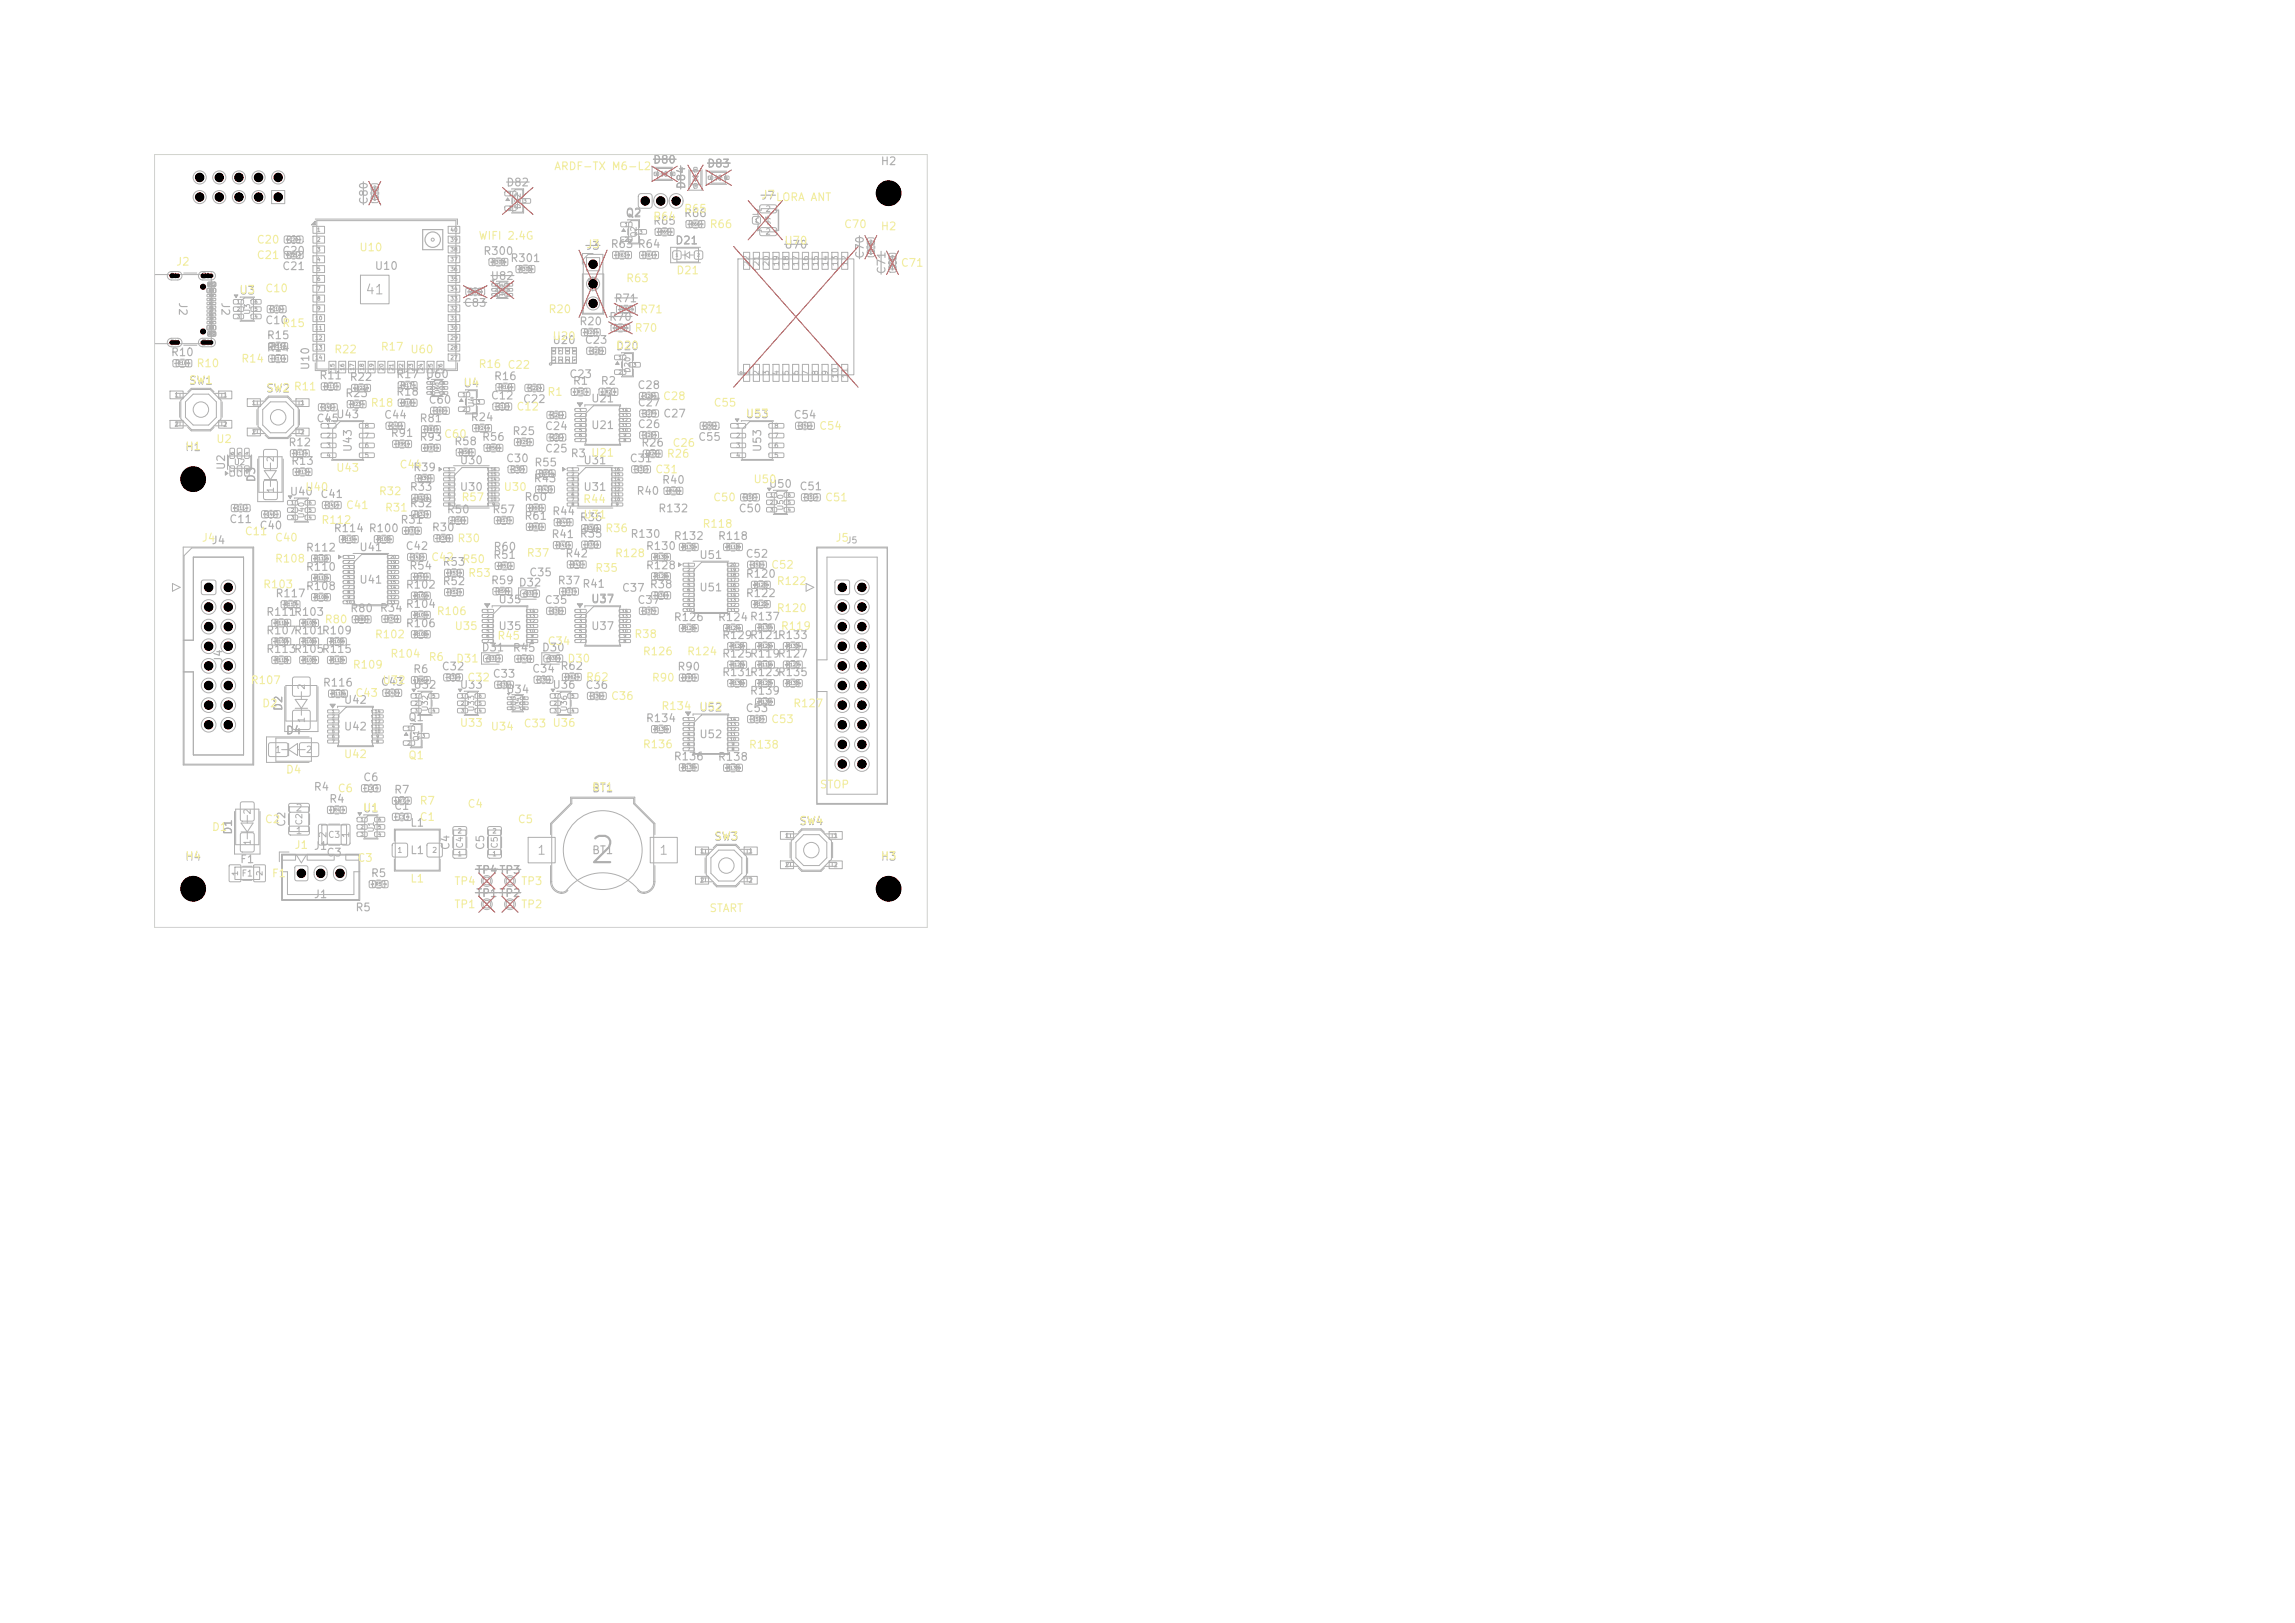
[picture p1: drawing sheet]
<svg xmlns="http://www.w3.org/2000/svg" width="297mm" height="210mm" viewBox="0 0 297 210" stroke-linecap="round" stroke-linejoin="round" font-family="sans-serif">
<defs><g id="words">
<text font-size="3.4" fill="#afafaf" x="76" y="112.6">2</text>
<g font-size="1.2" fill="#afafaf">
<text x="47.2" y="38.4">41</text>
<text x="69.4" y="110.9">1</text>
<text x="85.2" y="110.9">1</text>
</g>
<g font-size="1" fill="#f2eda1">
<text x="71.6" y="22.3">ARDF-TX M6-L2</text>
<text x="84.4" y="28.8">R64</text>
<text x="88.4" y="27.8">R65</text>
<text x="91.8" y="29.8">R66</text>
<text x="98.5" y="25.9">J7</text>
<text x="109.1" y="29.8">C70</text>
<text x="22.7" y="34.6">J2</text>
<text x="33.1" y="31.8">C20</text>
<text x="33.1" y="33.8">C21</text>
<text x="46.4" y="32.8">U10</text>
<text x="61.9" y="31.3">WIFI 2.4G</text>
<text x="87.4" y="35.7">D21</text>
<text x="101.4" y="31.9">U70</text>
<text x="113.9" y="30">H2</text>
<text x="116.5" y="34.8">C71</text>
<text x="34.2" y="38.1">C10</text>
<text x="70.9" y="40.8">R20</text>
<text x="80.9" y="36.8">R63</text>
<text x="82.8" y="40.8">R71</text>
<text x="25.4" y="47.8">R10</text>
<text x="31.1" y="47.2">R14</text>
<text x="36.4" y="42.6">R15</text>
<text x="43.2" y="46">R22</text>
<text x="49.2" y="45.6">R17</text>
<text x="53" y="46">U60</text>
<text x="61.8" y="47.9">R16 C22</text>
<text x="71.4" y="44.2">U20</text>
<text x="82.1" y="43.2">R70</text>
<text x="34.4" y="50.9">SW2 R11</text>
<text x="47.9" y="52.9">R18</text>
<text x="66.8" y="53.4">C12</text>
<text x="70.8" y="51.5">R1</text>
<text x="85.7" y="52">C28</text>
<text x="92.3" y="52.9">C55</text>
<text x="27.9" y="57.6">U2</text>
<text x="57.4" y="56.9">C60</text>
<text x="86.2" y="59.5">R26</text>
<text x="86.9" y="58.1">C26</text>
<text x="105.9" y="55.9">C54</text>
<text x="39.4" y="63.8">U40</text>
<text x="43.4" y="61.3">U43</text>
<text x="48.9" y="64.3">R32</text>
<text x="51.6" y="60.9">C44</text>
<text x="59.6" y="65.1">R57</text>
<text x="65.1" y="63.8">U30</text>
<text x="75.4" y="65.3">R44</text>
<text x="84.7" y="61.5">C31</text>
<text x="92.2" y="65.1">C50</text>
<text x="97.4" y="62.8">U50</text>
<text x="106.7" y="65.1">C51</text>
<text x="26" y="70.3">J4</text>
<text x="31.6" y="69.5">C11</text>
<text x="35.5" y="70.3">C40</text>
<text x="41.5" y="68">R112</text>
<text x="44.7" y="66.1">C41</text>
<text x="49.7" y="66.4">R31</text>
<text x="59.1" y="70.4">R30</text>
<text x="75.4" y="67.3">U31</text>
<text x="78.3" y="69.1">R36</text>
<text x="90.8" y="68.5">R118</text>
<text x="108" y="70.3">J5</text>
<text x="34" y="76.4">R103</text>
<text x="35.5" y="73">R108</text>
<text x="55.7" y="72.8">C42</text>
<text x="59.8" y="73.1">R50</text>
<text x="60.5" y="74.9">R53</text>
<text x="68.1" y="72.3">R37</text>
<text x="76.9" y="74.2">R35</text>
<text x="79.5" y="72.3">R128</text>
<text x="99.7" y="73.8">C52</text>
<text x="100.4" y="75.9">R122</text>
<text x="41.9" y="80.9">R80</text>
<text x="48.4" y="82.8">R102</text>
<text x="56.4" y="79.8">R106</text>
<text x="58.7" y="81.8">U35</text>
<text x="64.3" y="83">R45</text>
<text x="70.8" y="83.7">C34</text>
<text x="82" y="82.8">R38</text>
<text x="100.4" y="79.4">R120</text>
<text x="101" y="81.8">R119</text>
<text x="32.4" y="88.8">R107</text>
<text x="45.6" y="86.8">R109</text>
<text x="49.4" y="88.8">U32</text>
<text x="50.4" y="85.3">R104</text>
<text x="55.4" y="85.8">R6</text>
<text x="58.9" y="86">D31</text>
<text x="60.4" y="88.4">C32</text>
<text x="73.4" y="86">D30</text>
<text x="75.8" y="88.4">R62</text>
<text x="83.1" y="85">R126</text>
<text x="84.3" y="88.4">R90</text>
<text x="88.8" y="85">R124</text>
<text x="33.8" y="91.8">D2</text>
<text x="45.9" y="90.4">C43</text>
<text x="59.4" y="94.3">U33</text>
<text x="63.4" y="94.8">U34</text>
<text x="67.7" y="94.4">C33 U36</text>
<text x="79" y="90.8">C36</text>
<text x="85.5" y="92.1">R134</text>
<text x="99.7" y="93.8">C53</text>
<text x="102.6" y="91.8">R127</text>
<text x="36.9" y="100.3">D4</text>
<text x="44.4" y="98.3">U42</text>
<text x="52.8" y="98.5">Q1</text>
<text x="83.1" y="97.1">R136</text>
<text x="96.8" y="97.1">R138</text>
<text x="27.3" y="107.8">D1</text>
<text x="34.2" y="106.8">C2</text>
<text x="43.6" y="102.8">C6</text>
<text x="54.2" y="104.4">R7</text>
<text x="54.2" y="106.5">C1</text>
<text x="60.4" y="104.8">C4</text>
<text x="66.9" y="106.8">C5</text>
<text x="106" y="102.3">STOP</text>
<text x="35.1" y="113.8">F1</text>
<text x="38" y="110.1">J1 J1</text>
<text x="46.2" y="111.8">C3</text>
<text x="53" y="114.4">L1</text>
<text x="58.7" y="114.8">TP4</text>
<text x="58.7" y="117.8">TP1</text>
<text x="67.4" y="114.8">TP3</text>
<text x="67.4" y="117.8">TP2</text>
<text x="91.7" y="118.3">START</text>
</g>
<g font-size="1" fill="#afafaf">
<text x="84.4" y="21.4">D80</text>
<text x="91.4" y="21.9">D83</text>
<text x="113.9" y="21.6">H2</text>
<text x="47.8" y="26.6" transform="rotate(-90 47.8 26.6)">C80</text>
<text x="65.4" y="24.4">D82</text>
<text x="80.9" y="28.2">Q2</text>
<text x="84.4" y="29.3">R65</text>
<text x="88.4" y="28.3">R66</text>
<text x="88.9" y="24.6" transform="rotate(-90 88.9 24.6)">D84</text>
<text x="98.5" y="26.1">J7LORA ANT</text>
<text x="36.4" y="33.2">C20</text>
<text x="36.4" y="35.2">C21</text>
<text x="48.4" y="35.2">U10</text>
<text x="62.5" y="33.2">R300</text>
<text x="66" y="34.1">R301</text>
<text x="75.8" y="32.6">J3</text>
<text x="78.9" y="32.3">R63 R64</text>
<text x="87.3" y="31.9">D21</text>
<text x="101.4" y="32.4">U70</text>
<text x="112" y="33.6" transform="rotate(-90 112 33.6)">C70</text>
<text x="114.8" y="35.6" transform="rotate(-90 114.8 35.6)">C71</text>
<text x="22.9" y="39" transform="rotate(90 22.9 39)">J2</text>
<text x="28.4" y="39" transform="rotate(90 28.4 39)">J2</text>
<text x="30.9" y="38.4">U3</text>
<text x="59.9" y="39.9">C83</text>
<text x="63.4" y="36.5">U82</text>
<text x="77.5" y="37.7" transform="rotate(-90 77.5 37.7)">J3</text>
<text x="78.7" y="41.8">R70</text>
<text x="79.5" y="39.4">R71</text>
<text x="22" y="46.3">R10</text>
<text x="34.2" y="42.2">C10</text>
<text x="34.4" y="45.7">R14</text>
<text x="34.4" y="44.1">R15</text>
<text x="40.3" y="48" transform="rotate(-90 40.3 48)">U10</text>
<text x="71.4" y="44.8">U20</text>
<text x="74.9" y="42.3">R20</text>
<text x="75.6" y="44.7">C23</text>
<text x="79.6" y="45.6">D20</text>
<text x="24.4" y="50">SW1</text>
<text x="34.4" y="51">SW2</text>
<text x="41.2" y="49.3">R11</text>
<text x="44.6" y="51.6">R23</text>
<text x="45.2" y="49.5">R22</text>
<text x="51.2" y="49.2">R17</text>
<text x="51.2" y="51.4">R18</text>
<text x="55" y="49.2">U60</text>
<text x="55.4" y="52.5">C60</text>
<text x="59.9" y="50.4">U4</text>
<text x="63.4" y="51.9">C12</text>
<text x="63.8" y="49.4">R16</text>
<text x="67.6" y="52.4">C22</text>
<text x="73.6" y="49.2">C23</text>
<text x="74.1" y="50">R1</text>
<text x="76.4" y="52.3">U21</text>
<text x="77.7" y="50">R2</text>
<text x="82.4" y="50.6">C28</text>
<text x="82.4" y="52.8">C27</text>
<text x="23.9" y="58.6">H1</text>
<text x="37.2" y="58">R12</text>
<text x="40.9" y="54.9">C45</text>
<text x="43.4" y="54.4">U43</text>
<text x="45.8" y="58.6" transform="rotate(-90 45.8 58.6)">U43</text>
<text x="49.6" y="54.4">C44</text>
<text x="50.5" y="56.8">R91</text>
<text x="54.2" y="54.9">R81</text>
<text x="54.2" y="57.3">R93</text>
<text x="58.7" y="57.9">R58</text>
<text x="60.8" y="54.7">R24</text>
<text x="62.3" y="57.3">R56</text>
<text x="66.2" y="56.5">R25</text>
<text x="70.4" y="58.8">C25</text>
<text x="70.4" y="55.9">C24</text>
<text x="73.8" y="59.4">R3 U21</text>
<text x="76.4" y="55.8">U21</text>
<text x="82.4" y="55.6">C26</text>
<text x="82.9" y="58">R26</text>
<text x="85.8" y="54.3">C27</text>
<text x="90.3" y="57.3">C55</text>
<text x="96.4" y="54.4">U53</text>
<text x="98.8" y="58.6" transform="rotate(-90 98.8 58.6)">U53</text>
<text x="102.6" y="54.4">C54</text>
<text x="29.4" y="60.9" transform="rotate(-90 29.4 60.9)">U2</text>
<text x="33.3" y="62.5" transform="rotate(-90 33.3 62.5)">D3</text>
<text x="37.4" y="64.4">U40</text>
<text x="37.6" y="60.4">R13</text>
<text x="41.4" y="64.7">C41</text>
<text x="52.9" y="63.8">R33</text>
<text x="52.9" y="65.9">R32</text>
<text x="53.4" y="61.2">R39</text>
<text x="59.4" y="60.3">U30</text>
<text x="59.4" y="63.8">U30</text>
<text x="65.4" y="60.1">C30</text>
<text x="67.8" y="65.1">R60</text>
<text x="69" y="62.7">R43</text>
<text x="69.1" y="60.6">R55</text>
<text x="75.4" y="60.3">U31</text>
<text x="75.4" y="63.8">U31</text>
<text x="81.4" y="60.1">C31</text>
<text x="82.3" y="64.3">R40</text>
<text x="85.6" y="62.8">R40</text>
<text x="99.4" y="63.4">U50</text>
<text x="103.4" y="63.7">C51</text>
<text x="27.3" y="70.7">J4</text>
<text x="29.6" y="67.9">C11</text>
<text x="33.5" y="68.7">C40</text>
<text x="39.5" y="71.6">R112</text>
<text x="43.1" y="69.1">R114 R100</text>
<text x="46.4" y="71.6">U41</text>
<text x="51.7" y="68">R31</text>
<text x="52.4" y="71.4">C42</text>
<text x="55.8" y="69">R30</text>
<text x="57.8" y="66.7">R50</text>
<text x="63.6" y="66.7">R57</text>
<text x="63.8" y="71.5">R60</text>
<text x="67.8" y="67.5">R61</text>
<text x="71.3" y="69.9">R41 R35</text>
<text x="71.4" y="66.9">R44</text>
<text x="74.9" y="67.7">R36</text>
<text x="81.5" y="69.8">R130</text>
<text x="83.5" y="71.4">R130</text>
<text x="85.1" y="66.5">R132</text>
<text x="87.1" y="70.1">R132</text>
<text x="92.8" y="70.1">R118</text>
<text x="95.5" y="66.5">C50</text>
<text x="35.6" y="77.5">R117</text>
<text x="39.5" y="76.6">R108</text>
<text x="39.5" y="74.1">R110</text>
<text x="46.4" y="75.8">U41</text>
<text x="52.4" y="76.4">R102</text>
<text x="52.9" y="74">R54</text>
<text x="57.2" y="76">R52</text>
<text x="57.2" y="73.5">R53</text>
<text x="63.5" y="75.8">R59</text>
<text x="63.8" y="72.6">R51</text>
<text x="67" y="76.1">D32</text>
<text x="68.4" y="74.8">C35</text>
<text x="72.1" y="75.9">R37</text>
<text x="73.1" y="72.4">R42</text>
<text x="75.3" y="76.3">R41</text>
<text x="80.4" y="76.8">C37</text>
<text x="83.5" y="73.9">R128</text>
<text x="84" y="76.4">R38</text>
<text x="90.4" y="72.6">U51</text>
<text x="90.4" y="76.8">U51</text>
<text x="96.4" y="72.4">C52</text>
<text x="96.4" y="75">R120</text>
<text x="96.4" y="77.5">R122</text>
<text x="34.4" y="79.9">R111R103</text>
<text x="34.4" y="82.3">R107R101R109</text>
<text x="45.2" y="79.5">R80</text>
<text x="49.1" y="79.4">R34</text>
<text x="52.4" y="78.9">R104</text>
<text x="52.4" y="81.4">R106</text>
<text x="64.4" y="78.3">U35</text>
<text x="64.4" y="81.8">U35</text>
<text x="70.4" y="78.4">C35</text>
<text x="76.4" y="78.2">U37</text>
<text x="76.4" y="81.8">U37</text>
<text x="82.4" y="78.4">C37</text>
<text x="87.1" y="80.6">R126</text>
<text x="92.8" y="80.6">R124R137</text>
<text x="93.4" y="82.9">R129R121R133</text>
<text x="29" y="85.8" transform="rotate(-90 29 85.8)">J4</text>
<text x="34.4" y="84.7">R113R105R115</text>
<text x="41.7" y="89.1">R116</text>
<text x="49.2" y="89">C43</text>
<text x="53.4" y="87.3">R6</text>
<text x="53.4" y="89.4">U32</text>
<text x="57.1" y="87">C32</text>
<text x="59.4" y="89.4">U33</text>
<text x="62.2" y="84.5">D31</text>
<text x="63.7" y="87.9">C33</text>
<text x="65.4" y="90">U34</text>
<text x="66.3" y="84.6">R45 D30</text>
<text x="68.8" y="87.3">C34</text>
<text x="71.4" y="89.4">U36</text>
<text x="72.4" y="86.9">R62</text>
<text x="75.7" y="89.4">C36</text>
<text x="87.6" y="87">R90</text>
<text x="93.4" y="87.7">R131R123R135</text>
<text x="93.4" y="85.3">R125R119R127</text>
<text x="36.8" y="92.1" transform="rotate(-90 36.8 92.1)">D2</text>
<text x="36.9" y="95.3">D4</text>
<text x="44.4" y="91.3">U42</text>
<text x="44.4" y="94.8">U42</text>
<text x="52.8" y="93.6">Q1</text>
<text x="83.5" y="93.7">R134</text>
<text x="90.4" y="92.3">U52</text>
<text x="90.4" y="95.8">U52</text>
<text x="96.4" y="92.4">C53</text>
<text x="97" y="90.1">R139</text>
<text x="46.9" y="101.3">C6</text>
<text x="87.1" y="98.6">R136</text>
<text x="92.8" y="98.7">R138</text>
<text x="37.2" y="107.1" transform="rotate(-90 37.2 107.1)">C2</text>
<text x="40.5" y="102.6">R4</text>
<text x="42.5" y="104.1">R4</text>
<text x="46.9" y="105.4">U1</text>
<text x="50.9" y="102.9">R7</text>
<text x="50.9" y="105">C1</text>
<text x="53" y="107.2">L1</text>
<text x="76.5" y="102.8">BT1</text>
<text x="103.4" y="107">SW4</text>
<text x="23.9" y="111.6">H4</text>
<text x="30.3" y="108.1" transform="rotate(-90 30.3 108.1)">D1</text>
<text x="31" y="111.9">F1</text>
<text x="42.2" y="111.1">C3</text>
<text x="47.9" y="113.7">R5</text>
<text x="53" y="110.8">L1</text>
<text x="58.4" y="110.1" transform="rotate(-90 58.4 110.1)">C4</text>
<text x="61.5" y="113.3">TP4TP3</text>
<text x="62.9" y="110.1" transform="rotate(-90 62.9 110.1)">C5</text>
<text x="76.5" y="110.8">BT1</text>
<text x="92.4" y="109">SW3</text>
<text x="113.9" y="111.6">H3</text>
<text x="40.5" y="116.5">J1</text>
<text x="45.9" y="118.2">R5</text>
<text x="61.5" y="116.3">TP1TP2</text>
</g>
<g font-size=".9" fill="#afafaf">
<text x="38.2" y="105.2">2</text>
<text x="38.2" y="108.2">1</text>
<text x="42.5" y="108.5" transform="rotate(-90 42.5 108.5)">2</text>
<text x="45.4" y="108.5" transform="rotate(-90 45.4 108.5)">1</text>
</g>
<g font-size=".8" fill="#afafaf">
<text x="35.6" y="59.9" transform="rotate(-90 35.6 59.9)">2</text>
<text x="35.6" y="63.9" transform="rotate(-90 35.6 63.9)">1</text>
<text x="109.5" y="70.5">J5</text>
<text x="39.6" y="89.3" transform="rotate(-90 39.6 89.3)">2</text>
<text x="39.6" y="93.6" transform="rotate(-90 39.6 93.6)">1</text>
<text x="35.5" y="97.6">1</text>
<text x="39.5" y="97.6">2</text>
<text x="32.6" y="105.5" transform="rotate(-90 32.6 105.5)">2</text>
<text x="39.3" y="106.9" transform="rotate(-90 39.3 106.9)">C2</text>
<text x="31.2" y="113.6">F1</text>
<text x="32.6" y="109.5" transform="rotate(-90 32.6 109.5)">1</text>
<text x="42.4" y="108.6">C3</text>
<text x="60.1" y="109.9" transform="rotate(-90 60.1 109.9)">C4</text>
<text x="64.6" y="109.9" transform="rotate(-90 64.6 109.9)">C5</text>
</g>
<g font-size=".7" fill="#afafaf">
<text x="67.5" y="27.1" transform="rotate(-90 67.5 27.1)">D82</text>
<text x="99" y="27.6">2</text>
<text x="82.5" y="30.8" transform="rotate(-90 82.5 30.8)">Q2</text>
<text x="97.2" y="34.5" transform="rotate(-90 97.2 34.5)">22</text>
<text x="98.4" y="34.5" transform="rotate(-90 98.4 34.5)">21</text>
<text x="99" y="30.5">2</text>
<text x="99.7" y="34.5" transform="rotate(-90 99.7 34.5)">20</text>
<text x="101" y="34.5" transform="rotate(-90 101 34.5)">19</text>
<text x="102.3" y="34.5" transform="rotate(-90 102.3 34.5)">18</text>
<text x="103.5" y="34.5" transform="rotate(-90 103.5 34.5)">17</text>
<text x="104.8" y="34.5" transform="rotate(-90 104.8 34.5)">16</text>
<text x="106.1" y="34.5" transform="rotate(-90 106.1 34.5)">15</text>
<text x="107.3" y="34.5" transform="rotate(-90 107.3 34.5)">14</text>
<text x="108.6" y="34.5" transform="rotate(-90 108.6 34.5)">13</text>
<text x="109.9" y="34.5" transform="rotate(-90 109.9 34.5)">12</text>
<text x="26" y="36.2">SH</text>
<text x="32.5" y="40.8" transform="rotate(-90 32.5 40.8)">U3</text>
<text x="26" y="44.9">SH</text>
<text x="61.5" y="52.8" transform="rotate(-90 61.5 52.8)">U4</text>
<text x="81.7" y="48.3" transform="rotate(-90 81.7 48.3)">D20</text>
<text x="97.2" y="48.7" transform="rotate(-90 97.2 48.7)">1</text>
<text x="98.4" y="48.7" transform="rotate(-90 98.4 48.7)">2</text>
<text x="99.7" y="48.7" transform="rotate(-90 99.7 48.7)">3</text>
<text x="101" y="48.7" transform="rotate(-90 101 48.7)">4</text>
<text x="102.3" y="48.7" transform="rotate(-90 102.3 48.7)">5</text>
<text x="103.5" y="48.7" transform="rotate(-90 103.5 48.7)">6</text>
<text x="104.8" y="48.7" transform="rotate(-90 104.8 48.7)">7</text>
<text x="106.1" y="48.7" transform="rotate(-90 106.1 48.7)">8</text>
<text x="107.3" y="48.7" transform="rotate(-90 107.3 48.7)">9</text>
<text x="108.6" y="49" transform="rotate(-90 108.6 49)">10</text>
<text x="109.9" y="49" transform="rotate(-90 109.9 49)">11</text>
<text x="30.2" y="60.3">U2</text>
<text x="39.5" y="67.1" transform="rotate(-90 39.5 67.1)">U40</text>
<text x="101.5" y="66.1" transform="rotate(-90 101.5 66.1)">U50</text>
<text x="54.4" y="96" transform="rotate(-90 54.4 96)">Q1</text>
<text x="55.5" y="92.1" transform="rotate(-90 55.5 92.1)">U32</text>
<text x="61.5" y="92.1" transform="rotate(-90 61.5 92.1)">U33</text>
<text x="73.5" y="92.1" transform="rotate(-90 73.5 92.1)">U36</text>
<text x="48.5" y="107.8" transform="rotate(-90 48.5 107.8)">U1</text>
<text x="31" y="113.4" transform="rotate(-90 31 113.4)">1</text>
<text x="34.1" y="113.4" transform="rotate(-90 34.1 113.4)">2</text>
<text x="39.5" y="113.4" transform="rotate(-90 39.5 113.4)">1</text>
<text x="42" y="113.4" transform="rotate(-90 42 113.4)">2</text>
<text x="44.5" y="113.4" transform="rotate(-90 44.5 113.4)">3</text>
<text x="51.4" y="110.5">1</text>
<text x="55.9" y="110.5">2</text>
</g>
<g font-size=".6" fill="#afafaf">
<text x="25.2" y="23.4">10</text>
<text x="28.1" y="23.4">8</text>
<text x="30.6" y="23.4">6</text>
<text x="33.1" y="23.4">4</text>
<text x="35.7" y="23.4">2</text>
<text x="25.5" y="25.9">9</text>
<text x="28.1" y="25.9">7</text>
<text x="30.6" y="25.9">5</text>
<text x="33.1" y="25.9">3</text>
<text x="35.7" y="25.9">1</text>
<text x="84" y="26.4" transform="rotate(-90 84 26.4)">1</text>
<text x="86" y="26.4" transform="rotate(-90 86 26.4)">2</text>
<text x="88" y="26.4" transform="rotate(-90 88 26.4)">3</text>
<text x="99.9" y="29.1" transform="rotate(-90 99.9 29.1)">J7</text>
<text x="76.4" y="34.6">1</text>
<text x="21.9" y="36.2">SH</text>
<text x="76.4" y="37.2">2</text>
<text x="76.4" y="39.7">3</text>
<text x="21.9" y="44.8">SH</text>
<text x="22.5" y="51.5">1</text>
<text x="28.8" y="51.5">1</text>
<text x="32.5" y="52.5">1</text>
<text x="38.8" y="52.5">1</text>
<text x="22.5" y="55.3">2</text>
<text x="28.8" y="55.3">2</text>
<text x="32.5" y="56.3">2</text>
<text x="38.8" y="56.3">2</text>
<text x="42.2" y="55.6">1</text>
<text x="42.2" y="56.8">2</text>
<text x="42.2" y="58.1">3</text>
<text x="42.2" y="59.4">4</text>
<text x="47.1" y="59.4">5</text>
<text x="47.1" y="58.1">6</text>
<text x="47.1" y="56.8">7</text>
<text x="47.1" y="55.6">8</text>
<text x="95.2" y="55.6">1</text>
<text x="95.2" y="56.8">2</text>
<text x="95.2" y="58.1">3</text>
<text x="95.2" y="59.4">4</text>
<text x="100.1" y="59.4">5</text>
<text x="100.1" y="58.1">6</text>
<text x="100.1" y="56.8">7</text>
<text x="100.1" y="55.6">8</text>
<text x="26.6" y="76.5">1</text>
<text x="29.2" y="76.5">2</text>
<text x="108.6" y="76.5">1</text>
<text x="111.2" y="76.5">2</text>
<text x="26.6" y="79">3</text>
<text x="26.6" y="81.6">5</text>
<text x="29.2" y="79">4</text>
<text x="29.2" y="81.6">6</text>
<text x="108.6" y="79">3</text>
<text x="108.6" y="81.6">5</text>
<text x="111.2" y="79">4</text>
<text x="111.2" y="81.6">6</text>
<text x="26.3" y="89.2">11</text>
<text x="26.6" y="84.1">7</text>
<text x="26.6" y="86.6">9</text>
<text x="28.9" y="86.6">10</text>
<text x="28.9" y="89.2">12</text>
<text x="29.2" y="84.1">8</text>
<text x="108.3" y="89.2">11</text>
<text x="108.6" y="84.1">7</text>
<text x="108.6" y="86.6">9</text>
<text x="110.9" y="86.6">10</text>
<text x="110.9" y="89.2">12</text>
<text x="111.2" y="84.1">8</text>
<text x="26.3" y="91.7">13</text>
<text x="26.3" y="94.3">15</text>
<text x="28.9" y="91.7">14</text>
<text x="28.9" y="94.3">16</text>
<text x="108.3" y="91.7">13</text>
<text x="108.3" y="94.3">15</text>
<text x="110.9" y="91.7">14</text>
<text x="110.9" y="94.3">16</text>
<text x="108.3" y="96.8">17</text>
<text x="108.3" y="99.3">19</text>
<text x="110.9" y="96.8">18</text>
<text x="110.9" y="99.3">20</text>
<text x="59.2" y="108">2</text>
<text x="63.7" y="108">2</text>
<text x="59.2" y="110.9">1</text>
<text x="63.7" y="110.9">1</text>
<text x="90.5" y="110.5">1</text>
<text x="96.8" y="110.5">1</text>
<text x="101.5" y="108.5">1</text>
<text x="101.5" y="112.3">2</text>
<text x="107.8" y="108.5">1</text>
<text x="107.8" y="112.3">2</text>
<text x="90.5" y="114.3">2</text>
<text x="96.8" y="114.3">2</text>
</g>
<g font-size=".5" fill="#afafaf">
<text x="65.8" y="25.4">1</text>
<text x="65.8" y="27.3">2</text>
<text x="67.7" y="26.4">3</text>
<text x="80.8" y="29.4">1</text>
<text x="41" y="30.1">1</text>
<text x="41" y="31.4">2</text>
<text x="41" y="32.7">3</text>
<text x="41" y="33.9">4</text>
<text x="41" y="35.2">5</text>
<text x="58.2" y="35.2">36</text>
<text x="58.2" y="33.9">37</text>
<text x="58.2" y="32.7">38</text>
<text x="58.2" y="31.4">39</text>
<text x="58.2" y="30.1">40</text>
<text x="80.8" y="31.3">2</text>
<text x="82.7" y="30.4">3</text>
<text x="40.7" y="41.6">10</text>
<text x="41" y="36.5">6</text>
<text x="41" y="37.7">7</text>
<text x="41" y="39">8</text>
<text x="41" y="40.3">9</text>
<text x="58.2" y="41.6">31</text>
<text x="58.2" y="40.3">32</text>
<text x="58.2" y="39">33</text>
<text x="58.2" y="37.7">34</text>
<text x="58.2" y="36.5">35</text>
<text x="65.4" y="38.3" transform="rotate(-90 65.4 38.3)">U82</text>
<text x="40.7" y="42.8">11</text>
<text x="40.7" y="44.1">12</text>
<text x="40.7" y="45.4">13</text>
<text x="40.7" y="46.6">14</text>
<text x="58.2" y="46.6">27</text>
<text x="58.2" y="45.4">28</text>
<text x="58.2" y="44.1">29</text>
<text x="58.2" y="42.8">30</text>
<text x="80" y="46.6">1</text>
<text x="81.9" y="47.6">3</text>
<text x="43.4" y="48" transform="rotate(-90 43.4 48)">15</text>
<text x="44.7" y="48" transform="rotate(-90 44.7 48)">16</text>
<text x="45.9" y="48" transform="rotate(-90 45.9 48)">17</text>
<text x="47.2" y="48" transform="rotate(-90 47.2 48)">18</text>
<text x="48.5" y="48" transform="rotate(-90 48.5 48)">19</text>
<text x="49.7" y="48" transform="rotate(-90 49.7 48)">20</text>
<text x="51" y="48" transform="rotate(-90 51 48)">21</text>
<text x="52.3" y="48" transform="rotate(-90 52.3 48)">22</text>
<text x="53.6" y="48" transform="rotate(-90 53.6 48)">23</text>
<text x="54.8" y="48" transform="rotate(-90 54.8 48)">24</text>
<text x="56.1" y="48" transform="rotate(-90 56.1 48)">25</text>
<text x="57" y="51" transform="rotate(-90 57 51)">U60</text>
<text x="57.4" y="48" transform="rotate(-90 57.4 48)">26</text>
<text x="59.8" y="51.4">1</text>
<text x="59.8" y="53.3">2</text>
<text x="61.7" y="52.4">3</text>
<text x="80" y="48.5">2</text>
<text x="52.6" y="94.6">1</text>
<text x="54.5" y="95.6">3</text>
<text x="67.4" y="91.8" transform="rotate(-90 67.4 91.8)">U34</text>
<text x="52.6" y="96.5">2</text>
</g>
<g font-size=".4" fill="#afafaf">
<text x="48.8" y="25.6" transform="rotate(-90 48.8 25.6)">C80</text>
<text x="89.4" y="29.3">R66</text>
<text x="37.4" y="31.3">C20</text>
<text x="37.4" y="33.3">C21</text>
<text x="63.7" y="34.2">R300</text>
<text x="67.2" y="35.1">R301</text>
<text x="79.9" y="33.3">R63</text>
<text x="83.4" y="33.3">R64</text>
<text x="85.4" y="30.3">R65</text>
<text x="87.4" y="33.3">1</text>
<text x="90.2" y="33.3">2</text>
<text x="113" y="32.6" transform="rotate(-90 113 32.6)">C70</text>
<text x="115.8" y="34.6" transform="rotate(-90 115.8 34.6)">C71</text>
<text x="26.9" y="37.9">B9</text>
<text x="27" y="37.9">A4</text>
<text x="30.6" y="39.4">1</text>
<text x="30.6" y="40.3">2</text>
<text x="30.6" y="41.3">3</text>
<text x="32.9" y="41.3">4</text>
<text x="32.9" y="40.3">5</text>
<text x="32.9" y="39.4">6</text>
<text x="35.2" y="40.3">C10</text>
<text x="60.9" y="38.1">C83</text>
<text x="80.4" y="40.3">R71</text>
<text x="23" y="47.3">R10</text>
<text x="26.9" y="42.7">B4</text>
<text x="27" y="42.7">A9</text>
<text x="35.4" y="46.7">R14</text>
<text x="35.4" y="45.1">R15</text>
<text x="75.8" y="43.3">R20</text>
<text x="76.5" y="45.7">C23</text>
<text x="79.7" y="42.7">R70</text>
<text x="41.8" y="53">C45</text>
<text x="42.2" y="50.3">R11</text>
<text x="45.5" y="52.6">R23</text>
<text x="46.1" y="50.5">R22</text>
<text x="52.1" y="50.2">R17</text>
<text x="52.1" y="52.4">R18</text>
<text x="56.3" y="53.5">C60</text>
<text x="64.4" y="52.9">C12</text>
<text x="64.8" y="50.4">R16</text>
<text x="68.5" y="50.5">C22</text>
<text x="74.7" y="51">R1</text>
<text x="74.9" y="53.4">1</text>
<text x="78.3" y="51">R2</text>
<text x="80.4" y="53.4">14</text>
<text x="83.3" y="51.6">C28</text>
<text x="83.4" y="53.8">C27</text>
<text x="30.4" y="58.9" transform="rotate(-90 30.4 58.9)">6</text>
<text x="31.3" y="58.9" transform="rotate(-90 31.3 58.9)">5</text>
<text x="32.3" y="58.9" transform="rotate(-90 32.3 58.9)">4</text>
<text x="38.2" y="59">R12</text>
<text x="50.6" y="55.4">C44</text>
<text x="51.4" y="57.8">R91</text>
<text x="55.1" y="55.9">R81</text>
<text x="55.1" y="58.3">R93</text>
<text x="59.6" y="58.8">R58</text>
<text x="61.8" y="55.7">R24</text>
<text x="63.2" y="58.3">R56</text>
<text x="67.2" y="57.5">R25</text>
<text x="71.4" y="56.9">C25</text>
<text x="71.4" y="54">C24</text>
<text x="74.9" y="54">2</text>
<text x="74.9" y="54.7">3</text>
<text x="74.9" y="55.3">4</text>
<text x="74.9" y="56">5</text>
<text x="74.9" y="56.6">6</text>
<text x="74.9" y="57.3">7</text>
<text x="80.4" y="56">10</text>
<text x="80.4" y="55.3">11</text>
<text x="80.4" y="54.7">12</text>
<text x="80.4" y="54">13</text>
<text x="80.6" y="57.3">8</text>
<text x="80.6" y="56.6">9</text>
<text x="83.4" y="56.6">C26</text>
<text x="83.8" y="59">R26</text>
<text x="91.2" y="55.4">C55</text>
<text x="103.6" y="55.4">C54</text>
<text x="30.4" y="61.2" transform="rotate(-90 30.4 61.2)">1</text>
<text x="31.3" y="61.2" transform="rotate(-90 31.3 61.2)">2</text>
<text x="32.3" y="61.2" transform="rotate(-90 32.3 61.2)">3</text>
<text x="37.6" y="65.4">1</text>
<text x="38.5" y="61.4">R13</text>
<text x="39.9" y="65.4">6</text>
<text x="42.3" y="65.7">C41</text>
<text x="53.9" y="64.7">R33</text>
<text x="54.3" y="62.2">R39</text>
<text x="57.9" y="61">1</text>
<text x="57.9" y="61.7">2</text>
<text x="57.9" y="62.3">3</text>
<text x="57.9" y="63">4</text>
<text x="57.9" y="63.6">5</text>
<text x="57.9" y="64.3">6</text>
<text x="57.9" y="64.9">7</text>
<text x="57.9" y="65.6">8</text>
<text x="63.4" y="64.9">10</text>
<text x="63.4" y="64.3">11</text>
<text x="63.4" y="63.6">12</text>
<text x="63.4" y="63">13</text>
<text x="63.4" y="62.3">14</text>
<text x="63.4" y="61.7">15</text>
<text x="63.4" y="61">16</text>
<text x="63.6" y="65.6">9</text>
<text x="66.3" y="61">C30</text>
<text x="69.9" y="63.6">R43</text>
<text x="70" y="61.6">R55</text>
<text x="73.9" y="61">1</text>
<text x="73.9" y="61.7">2</text>
<text x="73.9" y="62.3">3</text>
<text x="73.9" y="63">4</text>
<text x="73.9" y="63.6">5</text>
<text x="73.9" y="64.3">6</text>
<text x="73.9" y="64.9">7</text>
<text x="73.9" y="65.6">8</text>
<text x="79.4" y="64.9">10</text>
<text x="79.4" y="64.3">11</text>
<text x="79.4" y="63.6">12</text>
<text x="79.4" y="63">13</text>
<text x="79.4" y="62.3">14</text>
<text x="79.4" y="61.7">15</text>
<text x="79.4" y="61">16</text>
<text x="79.6" y="65.6">9</text>
<text x="82.3" y="61">C31</text>
<text x="86.5" y="63.8">R40</text>
<text x="96.4" y="64.7">C50</text>
<text x="99.6" y="64.4">1</text>
<text x="99.6" y="65.3">2</text>
<text x="101.9" y="65.3">5</text>
<text x="101.9" y="64.4">6</text>
<text x="104.3" y="64.7">C51</text>
<text x="30.5" y="66">C11</text>
<text x="34.4" y="66.9">C40</text>
<text x="37.6" y="66.3">2</text>
<text x="37.6" y="67.3">3</text>
<text x="39.9" y="67.3">4</text>
<text x="39.9" y="66.3">5</text>
<text x="44.3" y="70.1">R114</text>
<text x="48.9" y="70.1">R100</text>
<text x="52.7" y="69">R31</text>
<text x="53.9" y="66.9">R32</text>
<text x="56.7" y="70">R30</text>
<text x="58.7" y="67.6">R50</text>
<text x="64.6" y="67.6">R57</text>
<text x="68.7" y="68.5">R61</text>
<text x="68.7" y="66">R60</text>
<text x="72.2" y="70.8">R41</text>
<text x="72.3" y="67.9">R44</text>
<text x="75.9" y="70.8">R35</text>
<text x="75.9" y="68.7">R36</text>
<text x="88.3" y="71.1">R132</text>
<text x="94.1" y="71.1">R118</text>
<text x="99.6" y="66.3">3</text>
<text x="101.9" y="66.3">4</text>
<text x="40.7" y="72.6">R112</text>
<text x="40.7" y="77.6">R108</text>
<text x="40.7" y="75.1">R110</text>
<text x="44.9" y="72.4">1</text>
<text x="44.9" y="73">2</text>
<text x="44.9" y="73.7">3</text>
<text x="44.9" y="74.3">4</text>
<text x="44.9" y="75">5</text>
<text x="44.9" y="75.6">6</text>
<text x="44.9" y="76.3">7</text>
<text x="44.9" y="76.9">8</text>
<text x="44.9" y="77.6">9</text>
<text x="50.4" y="77.6">12</text>
<text x="50.4" y="76.9">13</text>
<text x="50.4" y="76.3">14</text>
<text x="50.4" y="75.6">15</text>
<text x="50.4" y="75">16</text>
<text x="50.4" y="74.3">17</text>
<text x="50.4" y="73.7">18</text>
<text x="50.4" y="73">19</text>
<text x="50.4" y="72.4">20</text>
<text x="53.3" y="72.4">C42</text>
<text x="53.7" y="77.4">R102</text>
<text x="53.8" y="74.9">R54</text>
<text x="58.1" y="76.9">R52</text>
<text x="58.1" y="74.4">R53</text>
<text x="64.4" y="76.8">R59</text>
<text x="64.7" y="73.5">R51</text>
<text x="68" y="77.1">D32</text>
<text x="73" y="76.8">R37</text>
<text x="74" y="73.3">R42</text>
<text x="84.7" y="72.4">R130</text>
<text x="84.7" y="74.9">R128</text>
<text x="84.9" y="77.3">R38</text>
<text x="88.9" y="73.4">1</text>
<text x="88.9" y="74">2</text>
<text x="88.9" y="74.7">3</text>
<text x="88.9" y="75.3">4</text>
<text x="88.9" y="76">5</text>
<text x="88.9" y="76.6">6</text>
<text x="88.9" y="77.3">7</text>
<text x="88.9" y="77.9">8</text>
<text x="94.4" y="77.9">13</text>
<text x="94.4" y="77.3">14</text>
<text x="94.4" y="76.6">15</text>
<text x="94.4" y="76">16</text>
<text x="94.4" y="75.3">17</text>
<text x="94.4" y="74.7">18</text>
<text x="94.4" y="74">19</text>
<text x="94.4" y="73.4">20</text>
<text x="97.3" y="73.4">C52</text>
<text x="97.7" y="76">R120</text>
<text x="35.6" y="80.9">R111</text>
<text x="35.6" y="83.3">R107</text>
<text x="36.8" y="78.5">R117</text>
<text x="39.2" y="80.9">R103</text>
<text x="39.2" y="83.3">R101</text>
<text x="42.8" y="83.3">R109</text>
<text x="44.7" y="78.2">10</text>
<text x="46.2" y="80.4">R80</text>
<text x="50" y="80.4">R34</text>
<text x="50.4" y="78.2">11</text>
<text x="53.7" y="79.9">R104</text>
<text x="53.7" y="82.4">R106</text>
<text x="62.9" y="79.4">1</text>
<text x="62.9" y="80">2</text>
<text x="62.9" y="80.7">3</text>
<text x="62.9" y="81.3">4</text>
<text x="62.9" y="82">5</text>
<text x="62.9" y="82.6">6</text>
<text x="62.9" y="83.3">7</text>
<text x="68.4" y="82">10</text>
<text x="68.4" y="81.3">11</text>
<text x="68.4" y="80.7">12</text>
<text x="68.4" y="80">13</text>
<text x="68.4" y="79.4">14</text>
<text x="68.6" y="83.3">8</text>
<text x="68.6" y="82.6">9</text>
<text x="71.3" y="79.4">C35</text>
<text x="74.9" y="79.4">1</text>
<text x="74.9" y="80">2</text>
<text x="74.9" y="80.7">3</text>
<text x="74.9" y="81.3">4</text>
<text x="74.9" y="82">5</text>
<text x="74.9" y="82.6">6</text>
<text x="74.9" y="83.3">7</text>
<text x="80.4" y="82">10</text>
<text x="80.4" y="81.3">11</text>
<text x="80.4" y="80.7">12</text>
<text x="80.4" y="80">13</text>
<text x="80.4" y="79.4">14</text>
<text x="80.6" y="83.3">8</text>
<text x="80.6" y="82.6">9</text>
<text x="83.3" y="79.4">C37</text>
<text x="88.3" y="81.6">R126</text>
<text x="88.7" y="79.2">10</text>
<text x="88.9" y="78.6">9</text>
<text x="94.1" y="81.6">R124</text>
<text x="94.4" y="79.2">11</text>
<text x="94.4" y="78.6">12</text>
<text x="94.6" y="83.9">R129</text>
<text x="97.7" y="78.5">R122</text>
<text x="98.2" y="83.9">R121</text>
<text x="98.2" y="81.5">R137</text>
<text x="101.8" y="83.9">R133</text>
<text x="35.6" y="85.7">R113</text>
<text x="39.2" y="85.7">R105</text>
<text x="42.8" y="85.7">R115</text>
<text x="50.1" y="90">C43</text>
<text x="54" y="88.3">R6</text>
<text x="58" y="88">C32</text>
<text x="63.2" y="85.5">D31</text>
<text x="64.6" y="88.9">C33</text>
<text x="67.2" y="85.6">R45</text>
<text x="69.7" y="88.3">C34</text>
<text x="71" y="85.5">D30</text>
<text x="73.4" y="87.9">R62</text>
<text x="88.5" y="88">R90</text>
<text x="94.6" y="88.7">R131</text>
<text x="94.6" y="86.3">R125</text>
<text x="98.2" y="88.7">R123</text>
<text x="98.2" y="86.3">R119</text>
<text x="101.8" y="86.3">R127</text>
<text x="101.8" y="88.7">R135</text>
<text x="42.9" y="92.4">1</text>
<text x="42.9" y="93">2</text>
<text x="42.9" y="93.7">3</text>
<text x="42.9" y="94.3">4</text>
<text x="42.9" y="95">5</text>
<text x="42.9" y="95.6">6</text>
<text x="42.9" y="90.1">R116</text>
<text x="48.4" y="95">10</text>
<text x="48.4" y="94.3">11</text>
<text x="48.4" y="93.7">12</text>
<text x="48.4" y="93">13</text>
<text x="48.4" y="92.4">14</text>
<text x="48.6" y="95.6">9</text>
<text x="53.6" y="90.4">1</text>
<text x="53.6" y="91.3">2</text>
<text x="53.6" y="92.3">3</text>
<text x="55.9" y="92.3">4</text>
<text x="55.9" y="90.4">5</text>
<text x="59.6" y="90.4">1</text>
<text x="59.6" y="91.3">2</text>
<text x="59.6" y="92.3">3</text>
<text x="61.9" y="92.3">4</text>
<text x="61.9" y="91.3">5</text>
<text x="61.9" y="90.4">6</text>
<text x="71.6" y="90.4">1</text>
<text x="71.6" y="91.3">2</text>
<text x="71.6" y="92.3">3</text>
<text x="73.9" y="92.3">4</text>
<text x="73.9" y="90.4">5</text>
<text x="76.6" y="90.4">C36</text>
<text x="84.7" y="94.7">R134</text>
<text x="88.9" y="93.4">1</text>
<text x="88.9" y="94">2</text>
<text x="88.9" y="94.7">3</text>
<text x="88.9" y="95.3">4</text>
<text x="88.9" y="96">5</text>
<text x="94.4" y="96">10</text>
<text x="94.4" y="95.3">11</text>
<text x="94.4" y="94.7">12</text>
<text x="94.4" y="94">13</text>
<text x="94.4" y="93.4">14</text>
<text x="97.3" y="93.4">C53</text>
<text x="98.2" y="91.1">R139</text>
<text x="42.9" y="96.3">7</text>
<text x="48.6" y="96.3">8</text>
<text x="88.3" y="99.6">R136</text>
<text x="88.9" y="96.6">6</text>
<text x="88.9" y="97.3">7</text>
<text x="94.1" y="99.7">R138</text>
<text x="94.6" y="97.3">8</text>
<text x="94.6" y="96.6">9</text>
<text x="43.2" y="105.1">R4</text>
<text x="46.6" y="106.4">1</text>
<text x="46.6" y="107.3">2</text>
<text x="47.6" y="102.3">C6</text>
<text x="48.9" y="107.3">5</text>
<text x="48.9" y="106.4">6</text>
<text x="51.6" y="103.9">R7</text>
<text x="51.6" y="106">C1</text>
<text x="46.6" y="108.3">3</text>
<text x="48.9" y="108.3">4</text>
<text x="48.6" y="114.7">R5</text>
</g>
<g font-size=".3" fill="#afafaf">
<text x="48.3" y="26">1</text>
<text x="48.3" y="24.5">2</text>
<text x="89.4" y="29.2" transform="rotate(-90 89.4 29.2)">1</text>
<text x="91.1" y="29.2" transform="rotate(-90 91.1 29.2)">2</text>
<text x="97.7" y="28.8">1</text>
<text x="37.5" y="33.2" transform="rotate(-90 37.5 33.2)">2</text>
<text x="37.5" y="31.2" transform="rotate(-90 37.5 31.2)">2</text>
<text x="39" y="33.2" transform="rotate(-90 39 33.2)">1</text>
<text x="39" y="31.2" transform="rotate(-90 39 31.2)">1</text>
<text x="63.9" y="34.1" transform="rotate(-90 63.9 34.1)">1</text>
<text x="65.6" y="34.1" transform="rotate(-90 65.6 34.1)">2</text>
<text x="67.4" y="35" transform="rotate(-90 67.4 35)">1</text>
<text x="69.1" y="35" transform="rotate(-90 69.1 35)">2</text>
<text x="79.9" y="33.2" transform="rotate(-90 79.9 33.2)">1</text>
<text x="81.6" y="33.2" transform="rotate(-90 81.6 33.2)">2</text>
<text x="83.4" y="33.2" transform="rotate(-90 83.4 33.2)">1</text>
<text x="85.1" y="33.2" transform="rotate(-90 85.1 33.2)">2</text>
<text x="85.4" y="30.2" transform="rotate(-90 85.4 30.2)">1</text>
<text x="87.1" y="30.2" transform="rotate(-90 87.1 30.2)">2</text>
<text x="112.5" y="33">1</text>
<text x="112.5" y="31.5">2</text>
<text x="115.3" y="35">1</text>
<text x="115.3" y="33.5">2</text>
<text x="26.9" y="37.1">B12</text>
<text x="27" y="42">B5</text>
<text x="27" y="41">B6</text>
<text x="27" y="39.5">B7</text>
<text x="27" y="38.5">B8</text>
<text x="27.1" y="37.1">A1</text>
<text x="27.1" y="39">A5</text>
<text x="27.1" y="40">A6</text>
<text x="27.1" y="40.5">A7</text>
<text x="27.1" y="41.5">A8</text>
<text x="35.3" y="40.2" transform="rotate(-90 35.3 40.2)">2</text>
<text x="36.8" y="40.2" transform="rotate(-90 36.8 40.2)">1</text>
<text x="61" y="37.9" transform="rotate(-90 61 37.9)">2</text>
<text x="62.5" y="37.9" transform="rotate(-90 62.5 37.9)">1</text>
<text x="64" y="37.1">1</text>
<text x="64" y="37.8">2</text>
<text x="64" y="38.4">3</text>
<text x="65.6" y="38.4">4</text>
<text x="65.6" y="37.8">5</text>
<text x="65.6" y="37.1">6</text>
<text x="80.4" y="40.2" transform="rotate(-90 80.4 40.2)">1</text>
<text x="82.1" y="40.2" transform="rotate(-90 82.1 40.2)">2</text>
<text x="23" y="47.2" transform="rotate(-90 23 47.2)">1</text>
<text x="24.7" y="47.2" transform="rotate(-90 24.7 47.2)">2</text>
<text x="26.9" y="43.5">A12</text>
<text x="35.4" y="46.6" transform="rotate(-90 35.4 46.6)">1</text>
<text x="35.4" y="45" transform="rotate(-90 35.4 45)">1</text>
<text x="37.1" y="46.6" transform="rotate(-90 37.1 46.6)">2</text>
<text x="37.1" y="45" transform="rotate(-90 37.1 45)">2</text>
<text x="71.9" y="46.8" transform="rotate(-90 71.9 46.8)">1</text>
<text x="71.9" y="45.6" transform="rotate(-90 71.9 45.6)">8</text>
<text x="72.8" y="46.8" transform="rotate(-90 72.8 46.8)">2</text>
<text x="72.8" y="45.6" transform="rotate(-90 72.8 45.6)">7</text>
<text x="73.7" y="46.8" transform="rotate(-90 73.7 46.8)">3</text>
<text x="73.7" y="45.6" transform="rotate(-90 73.7 45.6)">6</text>
<text x="74.6" y="46.8" transform="rotate(-90 74.6 46.8)">4</text>
<text x="74.6" y="45.6" transform="rotate(-90 74.6 45.6)">5</text>
<text x="75.9" y="43.2" transform="rotate(-90 75.9 43.2)">1</text>
<text x="76.6" y="45.6" transform="rotate(-90 76.6 45.6)">1</text>
<text x="77.5" y="43.2" transform="rotate(-90 77.5 43.2)">2</text>
<text x="78.2" y="45.6" transform="rotate(-90 78.2 45.6)">2</text>
<text x="79.7" y="42.6" transform="rotate(-90 79.7 42.6)">1</text>
<text x="81.4" y="42.6" transform="rotate(-90 81.4 42.6)">2</text>
<text x="41.9" y="52.9" transform="rotate(-90 41.9 52.9)">2</text>
<text x="42.2" y="50.2" transform="rotate(-90 42.2 50.2)">1</text>
<text x="43.4" y="52.9" transform="rotate(-90 43.4 52.9)">1</text>
<text x="43.9" y="50.2" transform="rotate(-90 43.9 50.2)">2</text>
<text x="45.6" y="52.5" transform="rotate(-90 45.6 52.5)">1</text>
<text x="46.1" y="50.4" transform="rotate(-90 46.1 50.4)">1</text>
<text x="47.2" y="52.5" transform="rotate(-90 47.2 52.5)">2</text>
<text x="47.8" y="50.4" transform="rotate(-90 47.8 50.4)">2</text>
<text x="52.2" y="52.3" transform="rotate(-90 52.2 52.3)">1</text>
<text x="52.2" y="50" transform="rotate(-90 52.2 50)">1</text>
<text x="53.8" y="52.3" transform="rotate(-90 53.8 52.3)">2</text>
<text x="53.8" y="50" transform="rotate(-90 53.8 50)">2</text>
<text x="55.6" y="49.8">1</text>
<text x="55.6" y="50.5">2</text>
<text x="55.6" y="51.1">3</text>
<text x="56.4" y="53.3" transform="rotate(-90 56.4 53.3)">1</text>
<text x="57.2" y="51.1">4</text>
<text x="57.2" y="50.5">5</text>
<text x="57.2" y="49.8">6</text>
<text x="58" y="53.3" transform="rotate(-90 58 53.3)">2</text>
<text x="64.5" y="52.8" transform="rotate(-90 64.5 52.8)">1</text>
<text x="64.8" y="50.3" transform="rotate(-90 64.8 50.3)">1</text>
<text x="66" y="52.8" transform="rotate(-90 66 52.8)">2</text>
<text x="66.5" y="50.3" transform="rotate(-90 66.5 50.3)">2</text>
<text x="68.6" y="50.4" transform="rotate(-90 68.6 50.4)">2</text>
<text x="70.2" y="50.4" transform="rotate(-90 70.2 50.4)">1</text>
<text x="71.5" y="53.9" transform="rotate(-90 71.5 53.9)">2</text>
<text x="73" y="53.9" transform="rotate(-90 73 53.9)">1</text>
<text x="74.6" y="50.9" transform="rotate(-90 74.6 50.9)">1</text>
<text x="76.2" y="50.9" transform="rotate(-90 76.2 50.9)">2</text>
<text x="78.2" y="50.9" transform="rotate(-90 78.2 50.9)">1</text>
<text x="79.8" y="50.9" transform="rotate(-90 79.8 50.9)">2</text>
<text x="83.4" y="51.4" transform="rotate(-90 83.4 51.4)">1</text>
<text x="83.5" y="53.7" transform="rotate(-90 83.5 53.7)">1</text>
<text x="85" y="51.4" transform="rotate(-90 85 51.4)">2</text>
<text x="85" y="53.7" transform="rotate(-90 85 53.7)">2</text>
<text x="38.2" y="58.8" transform="rotate(-90 38.2 58.8)">1</text>
<text x="39.9" y="58.8" transform="rotate(-90 39.9 58.8)">2</text>
<text x="50.6" y="55.3" transform="rotate(-90 50.6 55.3)">1</text>
<text x="51.5" y="57.6" transform="rotate(-90 51.5 57.6)">1</text>
<text x="52.2" y="55.3" transform="rotate(-90 52.2 55.3)">2</text>
<text x="53.1" y="57.6" transform="rotate(-90 53.1 57.6)">2</text>
<text x="55.2" y="58.1" transform="rotate(-90 55.2 58.1)">1</text>
<text x="55.2" y="55.7" transform="rotate(-90 55.2 55.7)">1</text>
<text x="56.8" y="58.1" transform="rotate(-90 56.8 58.1)">2</text>
<text x="56.8" y="55.7" transform="rotate(-90 56.8 55.7)">2</text>
<text x="59.7" y="58.7" transform="rotate(-90 59.7 58.7)">1</text>
<text x="61.3" y="58.7" transform="rotate(-90 61.3 58.7)">2</text>
<text x="61.8" y="55.6" transform="rotate(-90 61.8 55.6)">1</text>
<text x="63.3" y="58.1" transform="rotate(-90 63.3 58.1)">1</text>
<text x="63.5" y="55.6" transform="rotate(-90 63.5 55.6)">2</text>
<text x="64.9" y="58.1" transform="rotate(-90 64.9 58.1)">2</text>
<text x="67.2" y="57.4" transform="rotate(-90 67.2 57.4)">1</text>
<text x="68.9" y="57.4" transform="rotate(-90 68.9 57.4)">2</text>
<text x="71.5" y="56.8" transform="rotate(-90 71.5 56.8)">2</text>
<text x="73" y="56.8" transform="rotate(-90 73 56.8)">1</text>
<text x="83.5" y="56.5" transform="rotate(-90 83.5 56.5)">1</text>
<text x="83.9" y="58.9" transform="rotate(-90 83.9 58.9)">1</text>
<text x="85" y="56.5" transform="rotate(-90 85 56.5)">2</text>
<text x="85.5" y="58.9" transform="rotate(-90 85.5 58.9)">2</text>
<text x="91.3" y="55.3" transform="rotate(-90 91.3 55.3)">2</text>
<text x="92.8" y="55.3" transform="rotate(-90 92.8 55.3)">1</text>
<text x="103.6" y="55.3" transform="rotate(-90 103.6 55.3)">1</text>
<text x="105.2" y="55.3" transform="rotate(-90 105.2 55.3)">2</text>
<text x="30.6" y="65.9" transform="rotate(-90 30.6 65.9)">2</text>
<text x="32.2" y="65.9" transform="rotate(-90 32.2 65.9)">1</text>
<text x="38.6" y="61.2" transform="rotate(-90 38.6 61.2)">1</text>
<text x="40.2" y="61.2" transform="rotate(-90 40.2 61.2)">2</text>
<text x="42.4" y="65.5" transform="rotate(-90 42.4 65.5)">1</text>
<text x="44" y="65.5" transform="rotate(-90 44 65.5)">2</text>
<text x="53.9" y="64.6" transform="rotate(-90 53.9 64.6)">1</text>
<text x="54.4" y="62.1" transform="rotate(-90 54.4 62.1)">1</text>
<text x="55.6" y="64.6" transform="rotate(-90 55.6 64.6)">2</text>
<text x="56" y="62.1" transform="rotate(-90 56 62.1)">2</text>
<text x="66.4" y="60.9" transform="rotate(-90 66.4 60.9)">1</text>
<text x="68" y="60.9" transform="rotate(-90 68 60.9)">2</text>
<text x="68.8" y="65.9" transform="rotate(-90 68.8 65.9)">1</text>
<text x="70" y="63.5" transform="rotate(-90 70 63.5)">1</text>
<text x="70" y="61.4" transform="rotate(-90 70 61.4)">1</text>
<text x="70.4" y="65.9" transform="rotate(-90 70.4 65.9)">2</text>
<text x="71.6" y="63.5" transform="rotate(-90 71.6 63.5)">2</text>
<text x="71.7" y="61.4" transform="rotate(-90 71.7 61.4)">2</text>
<text x="82.4" y="60.9" transform="rotate(-90 82.4 60.9)">1</text>
<text x="84" y="60.9" transform="rotate(-90 84 60.9)">2</text>
<text x="86.6" y="63.7" transform="rotate(-90 86.6 63.7)">1</text>
<text x="88.2" y="63.7" transform="rotate(-90 88.2 63.7)">2</text>
<text x="96.5" y="64.5" transform="rotate(-90 96.5 64.5)">2</text>
<text x="98.1" y="64.5" transform="rotate(-90 98.1 64.5)">1</text>
<text x="104.4" y="64.5" transform="rotate(-90 104.4 64.5)">1</text>
<text x="106" y="64.5" transform="rotate(-90 106 64.5)">2</text>
<text x="34.5" y="66.7" transform="rotate(-90 34.5 66.7)">2</text>
<text x="36.1" y="66.7" transform="rotate(-90 36.1 66.7)">1</text>
<text x="44.6" y="70" transform="rotate(-90 44.6 70)">1</text>
<text x="46.2" y="70" transform="rotate(-90 46.2 70)">2</text>
<text x="49.1" y="70" transform="rotate(-90 49.1 70)">1</text>
<text x="50.7" y="70" transform="rotate(-90 50.7 70)">2</text>
<text x="52.7" y="68.9" transform="rotate(-90 52.7 68.9)">1</text>
<text x="53.9" y="66.7" transform="rotate(-90 53.9 66.7)">1</text>
<text x="54.4" y="68.9" transform="rotate(-90 54.4 68.9)">2</text>
<text x="55.6" y="66.7" transform="rotate(-90 55.6 66.7)">2</text>
<text x="56.8" y="69.8" transform="rotate(-90 56.8 69.8)">1</text>
<text x="58.4" y="69.8" transform="rotate(-90 58.4 69.8)">2</text>
<text x="58.7" y="67.5" transform="rotate(-90 58.7 67.5)">1</text>
<text x="60.4" y="67.5" transform="rotate(-90 60.4 67.5)">2</text>
<text x="64.6" y="67.5" transform="rotate(-90 64.6 67.5)">1</text>
<text x="66.3" y="67.5" transform="rotate(-90 66.3 67.5)">2</text>
<text x="68.8" y="68.4" transform="rotate(-90 68.8 68.4)">1</text>
<text x="70.4" y="68.4" transform="rotate(-90 70.4 68.4)">2</text>
<text x="72.3" y="70.7" transform="rotate(-90 72.3 70.7)">1</text>
<text x="72.4" y="67.8" transform="rotate(-90 72.4 67.8)">1</text>
<text x="73.9" y="70.7" transform="rotate(-90 73.9 70.7)">2</text>
<text x="74" y="67.8" transform="rotate(-90 74 67.8)">2</text>
<text x="75.9" y="70.7" transform="rotate(-90 75.9 70.7)">1</text>
<text x="75.9" y="68.5" transform="rotate(-90 75.9 68.5)">1</text>
<text x="77.6" y="70.7" transform="rotate(-90 77.6 70.7)">2</text>
<text x="77.6" y="68.5" transform="rotate(-90 77.6 68.5)">2</text>
<text x="88.6" y="71" transform="rotate(-90 88.6 71)">1</text>
<text x="90.2" y="71" transform="rotate(-90 90.2 71)">2</text>
<text x="94.3" y="71" transform="rotate(-90 94.3 71)">1</text>
<text x="95.9" y="71" transform="rotate(-90 95.9 71)">2</text>
<text x="41" y="77.5" transform="rotate(-90 41 77.5)">1</text>
<text x="41" y="75" transform="rotate(-90 41 75)">1</text>
<text x="41" y="72.5" transform="rotate(-90 41 72.5)">1</text>
<text x="42.6" y="77.5" transform="rotate(-90 42.6 77.5)">2</text>
<text x="42.6" y="75" transform="rotate(-90 42.6 75)">2</text>
<text x="42.6" y="72.5" transform="rotate(-90 42.6 72.5)">2</text>
<text x="53.4" y="72.3" transform="rotate(-90 53.4 72.3)">1</text>
<text x="53.9" y="74.8" transform="rotate(-90 53.9 74.8)">1</text>
<text x="53.9" y="77.3" transform="rotate(-90 53.9 77.3)">1</text>
<text x="55" y="72.3" transform="rotate(-90 55 72.3)">2</text>
<text x="55.5" y="74.8" transform="rotate(-90 55.5 74.8)">2</text>
<text x="55.5" y="77.3" transform="rotate(-90 55.5 77.3)">2</text>
<text x="58.2" y="76.8" transform="rotate(-90 58.2 76.8)">1</text>
<text x="58.2" y="74.3" transform="rotate(-90 58.2 74.3)">1</text>
<text x="59.8" y="76.8" transform="rotate(-90 59.8 76.8)">2</text>
<text x="59.8" y="74.3" transform="rotate(-90 59.8 74.3)">2</text>
<text x="64.4" y="76.7" transform="rotate(-90 64.4 76.7)">1</text>
<text x="64.7" y="73.4" transform="rotate(-90 64.7 73.4)">1</text>
<text x="66.1" y="76.7" transform="rotate(-90 66.1 76.7)">2</text>
<text x="66.4" y="73.4" transform="rotate(-90 66.4 73.4)">2</text>
<text x="68.1" y="77" transform="rotate(-90 68.1 77)">1</text>
<text x="69.6" y="77" transform="rotate(-90 69.6 77)">2</text>
<text x="73.1" y="76.7" transform="rotate(-90 73.1 76.7)">1</text>
<text x="74.1" y="73.2" transform="rotate(-90 74.1 73.2)">1</text>
<text x="74.7" y="76.7" transform="rotate(-90 74.7 76.7)">2</text>
<text x="75.7" y="73.2" transform="rotate(-90 75.7 73.2)">2</text>
<text x="85" y="74.8" transform="rotate(-90 85 74.8)">1</text>
<text x="85" y="72.3" transform="rotate(-90 85 72.3)">1</text>
<text x="85" y="77.2" transform="rotate(-90 85 77.2)">1</text>
<text x="86.6" y="74.8" transform="rotate(-90 86.6 74.8)">2</text>
<text x="86.6" y="72.3" transform="rotate(-90 86.6 72.3)">2</text>
<text x="86.6" y="77.2" transform="rotate(-90 86.6 77.2)">2</text>
<text x="97.4" y="73.3" transform="rotate(-90 97.4 73.3)">1</text>
<text x="97.9" y="75.9" transform="rotate(-90 97.9 75.9)">1</text>
<text x="99" y="73.3" transform="rotate(-90 99 73.3)">2</text>
<text x="99.5" y="75.9" transform="rotate(-90 99.5 75.9)">2</text>
<text x="35.8" y="83.2" transform="rotate(-90 35.8 83.2)">1</text>
<text x="35.8" y="80.8" transform="rotate(-90 35.8 80.8)">1</text>
<text x="37" y="78.4" transform="rotate(-90 37 78.4)">1</text>
<text x="37.5" y="83.2" transform="rotate(-90 37.5 83.2)">2</text>
<text x="37.5" y="80.8" transform="rotate(-90 37.5 80.8)">2</text>
<text x="38.7" y="78.4" transform="rotate(-90 38.7 78.4)">2</text>
<text x="39.4" y="83.2" transform="rotate(-90 39.4 83.2)">1</text>
<text x="39.4" y="80.8" transform="rotate(-90 39.4 80.8)">1</text>
<text x="41.1" y="83.2" transform="rotate(-90 41.1 83.2)">2</text>
<text x="41.1" y="80.8" transform="rotate(-90 41.1 80.8)">2</text>
<text x="43" y="83.2" transform="rotate(-90 43 83.2)">1</text>
<text x="44.7" y="83.2" transform="rotate(-90 44.7 83.2)">2</text>
<text x="46.2" y="80.3" transform="rotate(-90 46.2 80.3)">1</text>
<text x="47.9" y="80.3" transform="rotate(-90 47.9 80.3)">2</text>
<text x="50.1" y="80.3" transform="rotate(-90 50.1 80.3)">1</text>
<text x="51.7" y="80.3" transform="rotate(-90 51.7 80.3)">2</text>
<text x="53.9" y="82.3" transform="rotate(-90 53.9 82.3)">1</text>
<text x="53.9" y="79.8" transform="rotate(-90 53.9 79.8)">1</text>
<text x="55.5" y="82.3" transform="rotate(-90 55.5 82.3)">2</text>
<text x="55.5" y="79.8" transform="rotate(-90 55.5 79.8)">2</text>
<text x="71.4" y="79.2" transform="rotate(-90 71.4 79.2)">1</text>
<text x="73" y="79.2" transform="rotate(-90 73 79.2)">2</text>
<text x="83.4" y="79.2" transform="rotate(-90 83.4 79.2)">1</text>
<text x="85" y="79.2" transform="rotate(-90 85 79.2)">2</text>
<text x="88.6" y="81.5" transform="rotate(-90 88.6 81.5)">1</text>
<text x="90.2" y="81.5" transform="rotate(-90 90.2 81.5)">2</text>
<text x="94.3" y="81.5" transform="rotate(-90 94.3 81.5)">1</text>
<text x="94.8" y="83.8" transform="rotate(-90 94.8 83.8)">1</text>
<text x="95.9" y="81.5" transform="rotate(-90 95.9 81.5)">2</text>
<text x="96.5" y="83.8" transform="rotate(-90 96.5 83.8)">2</text>
<text x="97.9" y="78.4" transform="rotate(-90 97.9 78.4)">1</text>
<text x="98.4" y="83.8" transform="rotate(-90 98.4 83.8)">1</text>
<text x="98.4" y="81.4" transform="rotate(-90 98.4 81.4)">1</text>
<text x="99.5" y="78.4" transform="rotate(-90 99.5 78.4)">2</text>
<text x="100.1" y="83.8" transform="rotate(-90 100.1 83.8)">2</text>
<text x="100.1" y="81.4" transform="rotate(-90 100.1 81.4)">2</text>
<text x="102" y="83.8" transform="rotate(-90 102 83.8)">1</text>
<text x="103.7" y="83.8" transform="rotate(-90 103.7 83.8)">2</text>
<text x="35.8" y="85.6" transform="rotate(-90 35.8 85.6)">1</text>
<text x="37.5" y="85.6" transform="rotate(-90 37.5 85.6)">2</text>
<text x="39.4" y="85.6" transform="rotate(-90 39.4 85.6)">1</text>
<text x="41.1" y="85.6" transform="rotate(-90 41.1 85.6)">2</text>
<text x="43" y="85.6" transform="rotate(-90 43 85.6)">1</text>
<text x="43.2" y="89.9" transform="rotate(-90 43.2 89.9)">1</text>
<text x="44.7" y="85.6" transform="rotate(-90 44.7 85.6)">2</text>
<text x="44.8" y="89.9" transform="rotate(-90 44.8 89.9)">2</text>
<text x="50.2" y="89.8" transform="rotate(-90 50.2 89.8)">1</text>
<text x="51.8" y="89.8" transform="rotate(-90 51.8 89.8)">2</text>
<text x="53.9" y="88.2" transform="rotate(-90 53.9 88.2)">1</text>
<text x="55.5" y="88.2" transform="rotate(-90 55.5 88.2)">2</text>
<text x="58.1" y="87.8" transform="rotate(-90 58.1 87.8)">1</text>
<text x="59.7" y="87.8" transform="rotate(-90 59.7 87.8)">2</text>
<text x="63.3" y="85.4" transform="rotate(-90 63.3 85.4)">1</text>
<text x="64.7" y="88.8" transform="rotate(-90 64.7 88.8)">1</text>
<text x="64.8" y="85.4" transform="rotate(-90 64.8 85.4)">2</text>
<text x="66.3" y="88.8" transform="rotate(-90 66.3 88.8)">2</text>
<text x="67.3" y="85.4" transform="rotate(-90 67.3 85.4)">1</text>
<text x="68.9" y="85.4" transform="rotate(-90 68.9 85.4)">2</text>
<text x="69.8" y="88.1" transform="rotate(-90 69.8 88.1)">1</text>
<text x="71.1" y="85.4" transform="rotate(-90 71.1 85.4)">1</text>
<text x="71.4" y="88.1" transform="rotate(-90 71.4 88.1)">2</text>
<text x="72.6" y="85.4" transform="rotate(-90 72.6 85.4)">2</text>
<text x="73.4" y="87.8" transform="rotate(-90 73.4 87.8)">1</text>
<text x="75.1" y="87.8" transform="rotate(-90 75.1 87.8)">2</text>
<text x="88.6" y="87.9" transform="rotate(-90 88.6 87.9)">1</text>
<text x="90.2" y="87.9" transform="rotate(-90 90.2 87.9)">2</text>
<text x="94.8" y="88.6" transform="rotate(-90 94.8 88.6)">1</text>
<text x="94.8" y="86.2" transform="rotate(-90 94.8 86.2)">1</text>
<text x="96.5" y="88.6" transform="rotate(-90 96.5 88.6)">2</text>
<text x="96.5" y="86.2" transform="rotate(-90 96.5 86.2)">2</text>
<text x="98.4" y="88.6" transform="rotate(-90 98.4 88.6)">1</text>
<text x="98.4" y="86.2" transform="rotate(-90 98.4 86.2)">1</text>
<text x="100.1" y="88.6" transform="rotate(-90 100.1 88.6)">2</text>
<text x="100.1" y="86.2" transform="rotate(-90 100.1 86.2)">2</text>
<text x="102" y="88.6" transform="rotate(-90 102 88.6)">1</text>
<text x="102" y="86.2" transform="rotate(-90 102 86.2)">1</text>
<text x="103.7" y="88.6" transform="rotate(-90 103.7 88.6)">2</text>
<text x="103.7" y="86.2" transform="rotate(-90 103.7 86.2)">2</text>
<text x="66" y="90.6">1</text>
<text x="66" y="91.3">2</text>
<text x="66" y="91.9">3</text>
<text x="67.6" y="91.9">4</text>
<text x="67.6" y="91.3">5</text>
<text x="67.6" y="90.6">6</text>
<text x="76.7" y="90.2" transform="rotate(-90 76.7 90.2)">1</text>
<text x="78.3" y="90.2" transform="rotate(-90 78.3 90.2)">2</text>
<text x="85" y="94.5" transform="rotate(-90 85 94.5)">1</text>
<text x="86.6" y="94.5" transform="rotate(-90 86.6 94.5)">2</text>
<text x="97.4" y="93.2" transform="rotate(-90 97.4 93.2)">1</text>
<text x="98.4" y="91" transform="rotate(-90 98.4 91)">1</text>
<text x="99" y="93.2" transform="rotate(-90 99 93.2)">2</text>
<text x="100.1" y="91" transform="rotate(-90 100.1 91)">2</text>
<text x="88.6" y="99.5" transform="rotate(-90 88.6 99.5)">1</text>
<text x="90.2" y="99.5" transform="rotate(-90 90.2 99.5)">2</text>
<text x="94.3" y="99.5" transform="rotate(-90 94.3 99.5)">1</text>
<text x="95.9" y="99.5" transform="rotate(-90 95.9 99.5)">2</text>
<text x="43" y="105" transform="rotate(-90 43 105)">1</text>
<text x="44.7" y="105" transform="rotate(-90 44.7 105)">2</text>
<text x="47.5" y="102.2" transform="rotate(-90 47.5 102.2)">1</text>
<text x="49" y="102.2" transform="rotate(-90 49 102.2)">2</text>
<text x="51.4" y="103.8" transform="rotate(-90 51.4 103.8)">1</text>
<text x="51.5" y="105.9" transform="rotate(-90 51.5 105.9)">1</text>
<text x="53" y="105.9" transform="rotate(-90 53 105.9)">2</text>
<text x="53.1" y="103.8" transform="rotate(-90 53.1 103.8)">2</text>
<text x="48.4" y="114.6" transform="rotate(-90 48.4 114.6)">1</text>
<text x="50.1" y="114.6" transform="rotate(-90 50.1 114.6)">2</text>
<text x="62.8" y="117.3">1</text>
<text x="62.8" y="114.3">1</text>
<text x="65.8" y="117.3">1</text>
<text x="65.8" y="114.3">1</text>
</g>
<g font-size=".2" fill="#afafaf">
<text x="84.8" y="22.7">1</text>
<text x="86.9" y="22.7">2</text>
<text x="90.2" y="22.1" transform="rotate(-90 90.2 22.1)">2</text>
<text x="91.8" y="23.2">1</text>
<text x="93.9" y="23.2">2</text>
<text x="90.2" y="24.2" transform="rotate(-90 90.2 24.2)">1</text>
</g>
</g></defs>
<g fill="none" stroke="#afafaf" stroke-width=".15">
<path d="M47 23.5v3M60 39.1h3M63.5 35.7h3M65.6 23.6h2.9M75.8 31.8h1.8M76.7 35.8v1.9M79.6 38.5h2.9M84.6 20.6h2.9M88.1 21.5v2.9M91.6 21.1h2.9M98.5 25.3h1.9M101.5 31.6h3"/>
<path d="M111.2 30.5v3M114 32.5v3M78.9 40.9h2.9M61.5 115.5h2.9M61.5 112.5h2.9M64.5 115.5h2.9M64.5 112.5h2.9"/>
</g>
<g fill="none" stroke="#afafaf" stroke-width=".13">
<path d="M48.5 24.4v1.2M60.9 37.7h1.2M65 36.7v1.5M67 24.9v2.1M67.2 34.4h1.6v.8h-1.6zM67.8 34.3h.4M67.8 35.3h.4M75.4 35.5h2.7v5.1h-2.7zM76.1 32.9h1.9v7.6h-2.5v-6.9zM76.7 32.8h-1.3v1.4M79.7 32.6h1.6v.8h-1.6zM80.3 32.5h.4"/>
<path d="M80.3 33.5h.4M83.2 32.6h1.6v.8h-1.6zM83.8 32.5h.4M83.8 33.5h.4M99.4 27.9v1.2M112.7 31.4v1.2M115.5 33.4v1.2M29.5 58.9v1.8M32.5 58.9v1.8M50.4 54.7h1.6v.8h-1.6zM51 54.6h.3M51 55.6h.3"/>
<path d="M64.6 49.7h1.6v.8h-1.6zM65.2 49.6h.4M65.2 50.6h.4M75.7 42.6h1.6v.8h-1.6zM76.2 42.5h.5M76.2 43.5h.5M79.7 42.4h1.2M80.4 40h1.2M29.2 61l.3 .3-.3 .2zM30.3 65.3h1.6v.8h-1.6zM31 65.2h.3M31 66.2h.3"/>
<path d="M40.7 71.9h1.6v.8h-1.6zM41.3 71.8h.5M41.3 72.8h.5M66.2 60.3h1.6v.8h-1.6zM66.8 60.2h.3M66.8 61.2h.3M68.5 67.8h1.6v.8h-1.6zM69.1 67.7h.5M69.1 68.7h.5M84.7 71.7h1.6v.8h-1.6zM85.3 71.6h.5M85.3 72.6h.5"/>
<path d="M94.1 70.4h1.6v.8h-1.6zM94.6 70.3h.5M94.6 71.3h.5M104.1 64h1.6v.7h-1.6zM104.3 75.5l1 .5-1 .5zM104.8 63.8h.3M104.8 64.9h.3M105.7 70.8h9.1v33.3h-9.1zM105.7 70.9h9.1v33.1h-9.1zM36.8 88.9v5.8h4.3v-5.8M37 88.7h4v4.6h-4zM38.2 91.6h1.6"/>
<path d="M38.2 90.5h1.6l-.8 1.1zM39 89.5v1M39 91.6v1M39.2 80.2h1.6v.8h-1.6zM39.8 80.1h.4M39.8 81.1h.4M42.8 82.6h1.6v.8h-1.6zM43.4 82.5h.4M43.4 83.5h.4M94.6 88h1.6v.8h-1.6zM94.6 85.6h1.6v.8h-1.6zM95.2 87.9h.4"/>
<path d="M95.2 88.9h.4M95.2 85.5h.4M95.2 86.5h.4M105.7 85.4h1.3v-13.3h6.5v30.7h-6.5v-13.3h-1.3M36.4 110.5h10.2v6h-10.2zM36.4 112.8h.8v3h8.6v-3h.7M36.5 110.5h1.8v.8h-1.8zM36.6 110.7h9.8v5.7h-9.8zM37.4 110.3h-1.3v1.2M38.4 110.7l.6 1 .6-1M39.7 110.5h3.6v.8h-3.6zM44.7 110.5h1.9v.8h-1.9z"/>
<path d="M47.2 101.6h1.6v.8h-1.6zM47.9 101.5h.2M47.9 102.5h.2"/>
<circle cx="63" cy="117" r=".7"/>
</g>
<path d="M29.2 61l.3 .3-.3 .2z" fill="#afafaf"/>
<path d="M29.6 59h2.9v1.6h-2.6l-.3-.4zM53.3 89.2h.5l-.2 .3zM54.1 89.5h1.8M54.1 92.5h1.8M55.9 90.6v.8" fill="none" stroke="#afafaf" stroke-width=".13"/>
<path d="M53.3 89.2h.5l-.2 .3z" fill="#afafaf"/>
<g fill="none" stroke="#afafaf" stroke-width=".13">
<path d="M85.1 21.8h1.8v1.4h-1.8zM85.5 22.5h.2M85.7 22.2v.7M85.7 22.5l.5-.3v.7zM86.2 22.5h.2M87 21.7h-2.6v1.7h2.6M54.6 89.5h1.2v2.9h-1.6v-2.4zM63.3 84.8h1.3v.8h-1.6v-.5zM64.4 88.2h1.6v.8h-1.6zM64.6 84.5h-2.3v1.4h2.3M65.1 88.1h.3M65.1 89.1h.3"/>
<path d="M88.7 92.1h.7l-.3 .5zM89.7 92.6v-.2h4.6v.2M89.7 97.4v.2h4.6v-.2"/>
</g>
<path d="M88.7 92.1h.7l-.3 .5z" fill="#afafaf"/>
<path d="M42.2 54.2h.4l-.2 .3zM42.9 54.5v-.1h4.2v.1M42.9 59.5v.1h4.2v-.1M52.5 68.3h1.6v.8h-1.6zM53.1 68.2h.4M53.1 69.2h.4M72 70.1h1.6v.9h-1.6zM72.6 70h.5M72.6 71.1h.5M90.8 92.5h3.4v5h-4.4v-4z" fill="none" stroke="#afafaf" stroke-width=".13"/>
<path d="M42.2 54.2h.4l-.2 .3z" fill="#afafaf"/>
<g fill="none" stroke="#afafaf" stroke-width=".13">
<path d="M30.3 38.2h.5l-.2 .3zM31.1 38.5h1.8M48 24.9v.2M48.1 24.2h.8v1.6h-.8zM49 24.9v.2M31.1 41.5h1.8M43 55.5l1-.9h3v4.8h-4zM55 55.1h1.6v.9h-1.6zM55.5 55h.5M55.5 56.1h.5M53.7 64h1.6v.8h-1.6zM54.3 63.9h.4"/>
<path d="M54.3 64.9h.4M101.8 85.6h1.6v.8h-1.6zM102.4 85.5h.4M102.4 86.5h.4M51 108.8v-1.5h6v1.5M51 111.2v1.5h6v-1.5M51.2 107.4h5.7v5.2h-5.7z"/>
</g>
<path d="M30.3 38.2h.5l-.2 .3z" fill="#afafaf"/>
<g fill="none" stroke="#afafaf" stroke-width=".13">
<path d="M31.2 38.9l.4-.3h1.2v2.9h-1.6zM65.7 25.6l.2 .3h-.4zM66.2 24.5l1.6-.1v1M66.2 25.6v.8M67.8 26.6v1l-1.6-.1M79.5 42h1.6v.8h-1.6zM80.1 41.9h.4M80.1 42.9h.4M22.3 75.5l1 .5-1 .5zM23.7 70.8h9.1v28.2h-9.1zM23.8 71.9l1-1h7.9v28h-8.9zM96.3 64h1.6v.7h-1.6z"/>
<path d="M96.9 63.8h.3M96.9 64.9h.3M23.7 82.8h1.3v-10.7h6.5v25.6h-6.5v-10.8h-1.3"/>
</g>
<path d="M65.7 25.6l.2 .3h-.4z" fill="#afafaf"/>
<g fill="none" stroke="#afafaf" stroke-width=".13">
<path d="M60.7 37.3h1.6v.9h-1.6zM61.4 37.2h.2M61.4 38.3h.2M66.3 24.9l.4-.3h1v2.9h-1.4zM68.3 49.8h1.7v.8h-1.7zM69 49.7h.3M69 50.7h.3M74.7 52.1h.7l-.4 .5zM75.7 52.6v-.2h4.6v.2M75.7 57.4v.2h4.6v-.2M77.9 50.3h1.6v.8h-1.6zM78.5 50.2h.5"/>
<path d="M78.5 51.2h.5M83.7 58.3h1.6v.8h-1.6zM84.2 58.2h.5M84.2 59.2h.5M71.2 78.7h1.6v.7h-1.6zM71.8 78.5h.3M71.8 79.6h.3M88.3 80.9h1.6v.8h-1.6zM88.9 80.8h.5M88.9 81.8h.5M94.6 83.2h1.6v.8h-1.6zM95.2 83.1h.4"/>
<path d="M95.2 84.1h.4M30.4 105v5.5h3.2v-5.5M30.5 104.7h3v4.6h-3zM31.2 107.6h1.6M31.2 106.5h1.6l-.8 1.1zM32 105.5v1M32 107.6v1"/>
</g>
<path d="M74.7 52.1h.7l-.4 .5z" fill="#afafaf"/>
<path d="M63.7 36.2h.3l-.2 .2zM64.3 36.4h1.4M64.3 38.6h.1M64.3 38.6h1.4M65.7 38.6h.1M59.5 58.1h1.6v.8h-1.6zM60 58h.5M60 59h.5M64.2 52.2h1.6v.8h-1.6zM64.9 52.1h.2M64.9 53.1h.2M76.8 52.5h3.4v5h-4.4v-4z" fill="none" stroke="#afafaf" stroke-width=".13"/>
<path d="M63.7 36.2h.3l-.2 .2z" fill="#afafaf"/>
<path d="M64.7 36.5h.9v2h-1.2v-1.7zM56.8 60.5l.3 .2-.3 .3zM58.7 60.3h4.6M58.7 65.7h4.6" fill="none" stroke="#afafaf" stroke-width=".13"/>
<path d="M56.8 60.5l.3 .2-.3 .3z" fill="#afafaf"/>
<g fill="none" stroke="#afafaf" stroke-width=".13">
<path d="M59.8 60.5h3.4v5h-4.4v-4zM74.7 78.1h.7l-.4 .5zM75.7 78.6v-.2h4.6v.2M39.2 82.6h1.6v.8h-1.6zM39.8 82.5h.4M39.8 83.5h.4M67 84.8h1.6v.9h-1.6zM67.6 84.7h.5M67.6 85.8h.5M73.2 87.2h1.6v.8h-1.6zM73.8 87.1h.4M73.8 88.1h.4"/>
<path d="M75.7 83.4v.2h4.6v-.2M97.2 92.7h1.6v.7h-1.6zM97.8 92.5h.3M97.8 93.6h.3M51.2 103.2h1.6v.8h-1.6zM51.8 103.1h.4M51.8 104.1h.4"/>
</g>
<path d="M74.7 78.1h.7l-.4 .5z" fill="#afafaf"/>
<g fill="none" stroke="#afafaf" stroke-width=".13">
<path d="M80.7 29.6l.2 .3h-.4zM81.2 28.5l1.6-.1v1M81.2 29.6v.8M82.8 30.6v1l-1.6-.1M61.6 55h1.6v.8h-1.6zM62.2 54.9h.4M62.2 55.9h.4M63.1 57.5h1.6v.9h-1.6zM63.6 57.4h.5M63.6 58.5h.5M71.4 45h3.2v2h-3.2zM91 54.7h1.6v.8h-1.6z"/>
<path d="M91.7 54.6h.3M91.7 55.6h.3M53.7 79.2h1.6v.8h-1.6zM53.7 66.1h1.6v.9h-1.6zM54.2 79.1h.5M54.3 66h.4M54.3 67.1h.4M56.6 69.2h1.6v.9h-1.6zM57.1 69.1h.5M57.1 70.2h.5M75.7 70.1h1.6v.8h-1.6zM75.7 67.9h1.6v.9h-1.6z"/>
<path d="M76.3 70h.4M76.3 71h.4M76.3 67.8h.4M76.3 68.9h.4M76.8 78.5h3.4v5h-4.4v-4zM86.4 63.1h1.6v.8h-1.6zM86.9 63h.5M86.9 64h.5M35.6 80.2h1.6v.8h-1.6zM35.6 85h1.6v.8h-1.6zM35.7 95.5h4.6v3h-4.6zM36.2 80.1h.4"/>
<path d="M36.2 81.1h.4M36.2 84.9h.4M36.2 85.9h.4M36.4 97h1M37.4 96.2v1.6M37.4 97l1.1-.8v1.6zM38.5 97h1M40 95.4h-5.5v3.3h5.5M54.2 80.1h.5M76.4 89.7h1.6v.7h-1.6zM77.1 89.5h.3M77.1 90.6h.3"/>
<path d="M98.2 90.4h1.6v.8h-1.6zM98.8 90.3h.4M98.8 91.3h.4M41.6 106.8h3.3v2.4h-3.3zM42.5 106.6h1.5M42.5 109.4h1.5M91.2 111v2M91.3 109.9v.5M91.3 113.6v.5M91.8 113.6h-1v.5h1.5M92.3 109.9h-1.5v.5h1M92.3 109.7l.4-.4h2.5l.5 .4"/>
<path d="M92.3 114.3l.4 .5h2.5l.5-.5M92.8 109.4h2.4l1.4 1.4v2.4l-1.4 1.4h-2.4l-1.4-1.4v-2.4zM93 110h2l1 1v2l-1 1h-2l-1-1v-2zM95.7 109.9h1.5v.5h-1M96.2 113.6h1v.5h-1.5M96.7 109.9v.5M96.7 113.6v.5M96.7 111v2"/>
<circle cx="94" cy="112" r="1"/>
</g>
<circle cx="71.2" cy="47.1" r=".15" fill="none" stroke="#afafaf" stroke-width=".15"/>
<path d="M80.7 29.6l.2 .3h-.4z" fill="#afafaf"/>
<path d="M81.4 28.9l.3-.3h1v2.9h-1.3zM112.2 31.9v.2M112.3 31.2h.8v1.6h-.8zM113.2 31.9v.2M42.7 91.1h.7l-.4 .5zM43.7 91.6v-.2h4.6v.2M43.7 96.4v.2h4.6v-.2" fill="none" stroke="#afafaf" stroke-width=".13"/>
<path d="M42.7 91.1h.7l-.4 .5z" fill="#afafaf"/>
<path d="M45.9 49.8h1.6v.8h-1.6zM46.5 49.7h.5M46.5 50.7h.5M43.8 92.5l1-1h3.4v5h-4.4zM52.6 94.8l.2 .3h-.5zM53.1 93.7l1.5-.1v1M53.1 94.8v.8M54.6 95.8v1l-1.5-.1" fill="none" stroke="#afafaf" stroke-width=".13"/>
<path d="M52.6 94.8l.2 .3h-.5z" fill="#afafaf"/>
<g fill="none" stroke="#afafaf" stroke-width=".13">
<path d="M42 49.6h1.6v.8h-1.6zM42.6 49.5h.4M42.6 50.5h.4M52 49.4h1.6v.9h-1.6zM52.5 49.3h.5M52.5 50.4h.5M53.6 74.2h1.6v.8h-1.6zM54.2 61.5h1.5v.8h-1.5zM54.2 74.1h.5M54.2 75.1h.5M54.7 61.4h.5M54.7 62.4h.5"/>
<path d="M62.7 78.1h.7l-.4 .5zM63.7 78.6v-.2h4.6v.2M64.4 66.9h1.6v.8h-1.6zM65 66.8h.4M65 67.9h.4M69.7 62.9h1.6v.8h-1.6zM70.3 62.8h.5M70.3 63.8h.5M53.5 93.7h1v3h-1.3v-2.6zM53.7 87.6h1.6v.8h-1.6zM54.2 87.5h.5M54.2 88.5h.5"/>
<path d="M63.7 83.4v.2h4.6v-.2M37.3 105.3v1.4M37.5 104.4h2.4v3.2h-2.4zM40.1 105.3v1.4"/>
</g>
<path d="M62.7 78.1h.7l-.4 .5z" fill="#afafaf"/>
<g fill="none" stroke="#afafaf" stroke-width=".13">
<path d="M80.2 39.6h1.6v.8h-1.6zM80.8 39.5h.4M115 33.9v.2M115.1 33.2h.8v1.6h-.8zM116 33.9v.2M67 56.8h1.6v.8h-1.6zM67.6 56.7h.4M67.6 57.7h.4M80.8 40.5h.4M63.8 79.5l1-1h3.4v5h-4.4zM72.8 60.5l.3 .2-.3 .3zM74.7 60.3h4.6"/>
<path d="M74.7 65.7h4.6M82.2 60.3h1.6v.8h-1.6zM82.8 60.2h.3M82.8 61.2h.3M83.2 78.7h1.6v.7h-1.6zM83.8 78.5h.3M83.8 79.6h.3M97.2 72.7h1.6v.8h-1.6zM97.7 75.3h1.6v.8h-1.6zM97.8 72.6h.3M97.8 73.6h.3M98.2 75.2h.5"/>
<path d="M98.2 76.2h.5M42.8 85h1.6v.8h-1.6zM43.4 84.9h.4M43.4 85.9h.4M69.5 87.5h1.6v.9h-1.6zM70.2 87.4h.3M70.2 88.5h.3M30.4 112.2h3.2v1.6h-3.2zM31.4 112.1h1.2M31.4 113.9h1.2M102.3 109v2M102.3 107.9v.5"/>
<path d="M102.3 111.6v.5M102.8 111.6h-1v.5h1.5M103 109l1-1h2l1 1v2l-1 1h-2l-1-1zM103.3 107.9h-1.5v.5h1M103.3 107.7l.4-.4h2.5l.5 .4M103.3 112.3l.4 .5h2.5l.5-.5M103.8 107.4h2.4l1.4 1.4v2.4l-1.4 1.4h-2.4l-1.4-1.4v-2.4zM106.7 107.9h1.5v.5h-1M107.2 111.6h1v.5h-1.5M107.7 107.9v.5M107.7 111.6v.5M107.8 109v2"/>
<circle cx="105" cy="110" r="1"/>
</g>
<path d="M72.8 60.5l.3 .2-.3 .3z" fill="#afafaf"/>
<path d="M43.8 71.8l.3 .3-.3 .2zM45.7 71.6h4.6M45.7 78.4h4.6M69.8 60.9h1.6v.8h-1.6zM70.4 60.7h.5M70.4 61.8h.5M75.8 60.5h3.4v5h-4.4v-4zM98.2 83.2h1.6v.8h-1.6zM98.8 83.1h.4M98.8 84.1h.4" fill="none" stroke="#afafaf" stroke-width=".13"/>
<path d="M43.8 71.8l.3 .3-.3 .2z" fill="#afafaf"/>
<g fill="none" stroke="#afafaf" stroke-width=".13">
<path d="M37.3 64.2h.5l-.2 .3zM38.1 64.5h1.8M38.1 67.5h1.8M46.8 71.7h3.4v6.6h-4.4v-5.6zM51.2 105.3h1.6v.8h-1.6zM51.9 105.2h.2M51.9 106.2h.2"/>
<circle cx="66" cy="117" r=".7"/>
</g>
<path d="M37.3 64.2h.5l-.2 .3z" fill="#afafaf"/>
<g fill="none" stroke="#afafaf" stroke-width=".13">
<path d="M89.1 22v2.6h1.7v-2.6M89.3 22.1h1.4v1.8h-1.4zM89.7 22.8h.7l-.4 .5zM89.7 23.3h.7M90 22.6v.2M90 23.3v.2M98.1 27.1v.6h-.7M98.1 29.3v.6M98.1 27.2h.4v-.2h1.8v.2h.4v2.6h-.4v.2h-1.8v-.2h-.4v-1h-.2v-.4l.2-.2zM100.8 27.2v2.7M38.3 60.7h1.6v.8h-1.6zM38.6 64.6h1.2v2.8h-1.6v-2.4z"/>
<path d="M38.9 60.5h.5M38.9 61.6h.5M64.2 76.1h1.6v.8h-1.6zM64.8 76h.4M64.8 77h.4M57.8 87.3h1.6v.8h-1.6zM58.5 87.1h.3M58.5 88.2h.3M71.3 89.2h.5l-.2 .3zM72.1 89.5h1.8M72.1 92.5h1.8M73.9 90.6v.8"/>
<path d="M48.2 114h1.6v.8h-1.6zM48.8 113.9h.4M48.8 114.9h.4"/>
<circle cx="66" cy="114" r=".7"/>
</g>
<path d="M71.3 89.2h.5l-.2 .3z" fill="#afafaf"/>
<g fill="none" stroke="#afafaf" stroke-width=".13">
<path d="M55.3 48.9h.3l-.2 .2zM55.9 49.1h1.4M55.9 51.3h1.4M56.1 52.7h1.6v.9h-1.6zM56.8 52.6h.3M56.8 53.7h.3M103.4 54.7h1.6v.8h-1.6zM104 54.6h.3M104 55.6h.3M72.8 76.1h1.6v.9h-1.6zM73.4 76h.5M73.4 77.1h.5"/>
<path d="M72.6 89.5h1.2v2.9h-1.6v-2.4z"/>
</g>
<path d="M55.3 48.9h.3l-.2 .2z" fill="#afafaf"/>
<path d="M56.3 49.2h.9v2h-1.2v-1.7zM79.9 46.8l.2 .4h-.4zM80.4 45.7l1.6-.1v1M80.4 46.8v.8M82 47.8v1l-1.6-.1" fill="none" stroke="#afafaf" stroke-width=".13"/>
<path d="M79.9 46.8l.2 .4h-.4z" fill="#afafaf"/>
<path d="M80.9 45.7h.9v2.9h-1.2v-2.5zM99.3 63.2h.5l-.3 .3zM100.1 63.5h1.8M100.1 66.5h1.8" fill="none" stroke="#afafaf" stroke-width=".13"/>
<path d="M99.3 63.2h.5l-.3 .3z" fill="#afafaf"/>
<g fill="none" stroke="#afafaf" stroke-width=".13">
<path d="M92.1 22.3h1.8v1.4h-1.8zM92.5 23h.2M92.7 22.7v.7M92.7 23l.5-.3v.7zM93.2 23h.3M94 22.2h-2.6v1.7h2.6M51.2 57h1.6v.9h-1.6zM51.8 56.9h.5M51.8 58h.5M74.3 50.3h1.6v.8h-1.6zM74.9 50.2h.5M74.9 51.2h.5"/>
<path d="M73.8 72.6h1.6v.8h-1.6zM74.4 72.5h.5M74.4 73.6h.5M84.8 76.6h1.6v.8h-1.6zM85.3 76.5h.5M85.3 77.6h.5M100.6 63.6h1.2v2.8h-1.6v-2.4zM46.3 105.2h.5l-.2 .3zM47.1 105.5h1.8M47.1 108.5h1.8M58.6 108.3v1.4M58.7 107.4h1.6v3.2h-1.6z"/>
<path d="M60.4 108.3v1.4"/>
</g>
<path d="M46.3 105.2h.5l-.2 .3z" fill="#afafaf"/>
<g fill="none" stroke="#afafaf" stroke-width=".13">
<path d="M87.6 32.1h2.8v1.8h-2.8zM88.2 33h.4M88.6 32.5v1.1M88.6 33l.7-.4v.8zM89.3 33h.4M90.6 32h-3.8v2h3.8M23.2 52v2M23.3 50.9v.5M23.3 54.6v.5M23.4 51.8l1.4-1.4h2.4l1.4 1.4v2.4l-1.4 1.4h-2.4l-1.4-1.4zM23.8 54.6h-1v.5h1.5M24.3 50.9h-1.5v.5h1"/>
<path d="M24.3 50.7l.5-.4h2.5l.4 .4M24.3 55.3l.5 .5h2.5l.4-.5M25 51h2l1 1v2l-1 1h-2l-1-1v-2zM27.7 50.9h1.5v.5h-1M28.2 54.6h1v.5h-1.5M28.7 50.9v.5M28.7 54.6v.5M28.7 52v2M38 58.3h1.6v.8h-1.6zM38.6 58.1h.4M38.6 59.2h.4M83.2 50.9h1.6v.7h-1.6z"/>
<path d="M83.8 50.7h.3M83.8 51.8h.3M87.8 72.8l.3 .3-.3 .2zM89.7 72.6h4.6M89.7 79.4h4.6M47.6 105.5h1.2v3h-1.6v-2.5z"/>
<circle cx="26" cy="53" r="1"/>
</g>
<path d="M87.8 72.8l.3 .3-.3 .2z" fill="#afafaf"/>
<g fill="none" stroke="#afafaf" stroke-width=".13">
<path d="M20 35.5h7.3v9h-7.3zM23.8 35.3h1.7M37.2 30.6h1.6v.8h-1.6zM37.9 30.5h.2M37.9 31.5h.2M23.8 44.7h1.7M35.2 46h1.6v.8h-1.6zM35.8 45.9h.4M35.8 46.9h.4M45.4 51.9h1.6v.8h-1.6zM45.9 51.8h.5M45.9 52.8h.5"/>
<path d="M83.2 53.1h1.6v.8h-1.6zM83.9 53h.2M83.9 54h.2M95.2 54.2h.4l-.2 .3zM95.9 54.5v-.1h4.2v.1M95.9 59.5v.1h4.2v-.1M40.7 76.9h1.6v.8h-1.6zM41.3 76.8h.5M41.3 77.8h.5M42.1 65h1.6v.7h-1.6zM42.8 64.8h.3M42.8 65.9h.3"/>
<path d="M49.8 79.7h1.6v.8h-1.6zM50.4 79.6h.5M90.8 72.7h3.4v6.6h-4.4v-5.6zM39.2 85h1.6v.8h-1.6zM39.8 85.9h.4M39.8 84.9h.4M50.4 80.6h.5M70.8 85.1l.3-.3h1.3v.8h-1.6zM72.4 84.5h-2.3v1.4h2.3M98.2 80.8h1.6v.8h-1.6zM98.8 80.7h.4M98.8 81.7h.4"/>
</g>
<path d="M95.2 54.2h.4l-.2 .3z" fill="#afafaf"/>
<g fill="none" stroke="#afafaf" stroke-width=".13">
<path d="M33.3 59.4v5.5h3.3v-5.5M33.5 59.1h3v4.6h-3zM35 59.9v1M55 57.5h1.6v.9h-1.6zM55.5 57.4h.5M55.5 58.5h.5M59.7 51.6l.2 .4h-.4zM60.2 50.5l1.6-.1v1M60.2 51.6v.8M61.8 52.6v1l-1.6-.1M71.2 56.2h1.6v.8h-1.6zM71.9 56.1h.2"/>
<path d="M71.9 57.1h.2M83.2 55.9h1.6v.8h-1.6zM83.9 55.8h.2M83.9 56.8h.2M97 54.6h3v4.8h-3.9v-3.9zM34.2 62h1.6M34.2 60.9h1.6l-.8 1.1zM35 62v1M36.8 77.8h1.6v.8h-1.6zM37.4 77.7h.4M37.4 78.7h.4M44.3 69.4h1.6v.8h-1.6z"/>
<path d="M44.9 69.3h.5M44.9 70.3h.5M53.7 76.7h1.6v.8h-1.6zM54.2 76.6h.5M54.2 77.6h.5M58 76.2h1.6v.8h-1.6zM58 73.7h1.6v.8h-1.6zM58.5 76.1h.5M58.5 77.1h.5M58.5 73.6h.5M58.5 74.6h.5M64.5 72.8h1.6v.8h-1.6z"/>
<path d="M65.1 72.7h.4M65.1 73.7h.4M68.1 76.4h1.3v.8h-1.6v-.5zM69.4 76.1h-2.3v1.4h2.3M72.1 67.2h1.6v.8h-1.6zM72.7 67.1h.5M72.7 68.1h.5M97.7 77.8h1.6v.8h-1.6zM98.2 77.7h.5M98.2 78.7h.5M101.8 88h1.6v.8h-1.6zM102.4 87.9h.4"/>
<path d="M102.4 88.9h.4"/>
</g>
<path d="M59.7 51.6l.2 .4h-.4z" fill="#afafaf"/>
<g fill="none" stroke="#afafaf" stroke-width=".13">
<path d="M95.5 33.5h15v15h-15zM22.8 46.6h1.6v.8h-1.6zM23.4 46.5h.4M23.4 47.5h.4M60.3 50.9l.4-.3h1v2.8h-1.4zM76.4 45h1.6v.8h-1.6zM77 44.9h.3M77 45.9h.3M48.9 69.4h1.6v.8h-1.6zM49.4 69.3h.5M49.4 70.3h.5M53.2 71.7h1.6v.8h-1.6z"/>
<path d="M53.8 71.6h.3M53.8 72.6h.3M59.3 89.2h.5l-.2 .3zM60.1 89.5h1.8M60.1 92.5h1.8M98.2 88h1.6v.8h-1.6zM98.8 87.9h.4M98.8 88.9h.4"/>
</g>
<circle cx="95.9" cy="48.2" r=".15" fill="none" stroke="#afafaf" stroke-width=".15"/>
<path d="M59.3 89.2h.5l-.2 .3z" fill="#afafaf"/>
<g fill="none" stroke="#afafaf" stroke-width=".13">
<path d="M85.2 29.6h1.6v.8h-1.6zM85.8 29.5h.4M85.8 30.5h.4M89.2 28.6h1.6v.8h-1.6zM89.8 28.5h.4M89.8 29.5h.4M41.6 52.3h1.6v.8h-1.6zM42.3 52.2h.3M42.3 53.2h.3M52 51.7h1.6v.8h-1.6zM52.5 51.6h.5M52.5 52.6h.5"/>
<path d="M71.2 53.3h1.6v.8h-1.6zM71.9 53.2h.2M71.9 54.2h.2M34.3 66.1h1.6v.9h-1.6zM34.9 66h.3M34.9 67.1h.3M68.5 65.3h1.6v.8h-1.6zM69.1 65.2h.5M69.1 66.2h.5M84.7 74.2h1.6v.8h-1.6zM85.3 74.1h.5M85.3 75.1h.5"/>
<path d="M88.3 70.4h1.6v.8h-1.6zM88.9 70.3h.5M88.9 71.3h.5M35.6 82.6h1.6v.8h-1.6zM36.2 82.5h.4M36.2 83.5h.4M60.6 89.5h1.2v2.9h-1.6v-2.4zM65.7 89.7h.3l-.2 .2zM66.3 89.9h1.4M66.3 92.1h1.4M84.7 93.9h1.6v.9h-1.6zM85.3 93.8h.5"/>
<path d="M85.3 94.9h.5M88.3 87.3h1.6v.8h-1.6zM88.3 98.9h1.6v.8h-1.6zM88.9 87.2h.5M88.9 88.2h.5M88.9 98.8h.5M88.9 99.8h.5M94.1 98.9h1.6v.9h-1.6zM94.6 98.8h.5M94.6 99.9h.5M98.2 85.6h1.6v.8h-1.6zM98.8 85.5h.4"/>
<path d="M98.8 86.5h.4"/>
</g>
<path d="M65.7 89.7h.3l-.2 .2z" fill="#afafaf"/>
<g fill="none" stroke="#afafaf" stroke-width=".13">
<path d="M35 39.6h1.6v.8h-1.6zM35.7 39.5h.2M37.2 32.6h1.6v.8h-1.6zM37.9 32.5h.2M37.9 33.5h.2M40.8 28.4h18.4v.7M40.8 28.6v.5h-.5zM41 28.6h18v19.2h-18zM63.7 33.5h1.6v.8h-1.6zM64.3 33.4h.4M64.3 34.4h.4M33.2 53v2"/>
<path d="M33.3 51.9v.5M33.3 55.6v.5M33.8 55.6h-1v.5h1.5M34 53l1-1h2l1 1v2l-1 1h-2l-1-1zM34.3 51.9h-1.5v.5h1M34.3 51.7l.4-.4h2.5l.5 .4M34.3 56.3l.4 .5h2.5l.5-.5M34.8 51.4h2.4l1.4 1.4v2.4l-1.4 1.4h-2.4l-1.4-1.4v-2.4zM35.7 40.5h.2M37.7 51.9h1.5v.5h-1M38.2 55.6h1v.5h-1.5M38.7 51.9v.5"/>
<path d="M38.7 55.6v.5M38.7 53v2M40.8 47v1h1.5M59.2 47v1h-1.5M42.9 89.3h1.6v.9h-1.6zM43.5 89.2h.5M43.5 90.3h.5M66.7 90h.9v2h-1.2v-1.7zM63.1 108.3v1.4M63.2 107.4h1.6v3.2h-1.6zM64.9 108.3v1.4M71.3 108v-1.4l2.5-2.6v-.8h8.3v.8l2.6 2.6v1.4"/>
<path d="M71.3 112v2.1M71.3 114.1a1.5 1.5 0 0 0 1.4 1.5M71.4 114.1a1.35 1.35 0 0 0 1.3 1.4M71.4 114.1v-7.5l2.6-2.6v-.7h8v.7l2.6 2.6v7.5M72.6 115.4l.5-.1a6.1 6.1 0 0 1 9.8 0l.5 .1M73.5 115.2l-.4 .3-.5 .1M82.5 115.2l.4 .3 .5 .1M84.6 114.1a1.35 1.35 0 0 1-1.3 1.4M84.7 114.1a1.5 1.5 0 0 1-1.4 1.5M84.7 112v2.1"/>
<circle cx="56" cy="31" r=".2"/>
<circle cx="36" cy="54" r="1"/>
</g>
<g fill="none" stroke="#afafaf" stroke-width=".15">
<path d="M54.7 29.7h2.6v2.6h-2.6z"/>
<circle cx="56" cy="31" r="1"/>
</g>
<path d="M40.8 28.6v.5h-.5z" fill="#afafaf"/>
<g fill="none" stroke="#afafaf" stroke-width=".13">
<path d="M21.8 35.3l.3-.2h.9a.55 .55 0 0 1 .5 .6 .55 .55 0 0 1-.5 .5h-.8a.55 .55 0 0 1-.5-.3 .55 .55 0 0 1 .1-.6zM25.8 35.3l.4-.2h1.1a.55 .55 0 0 1 .6 .6 .55 .55 0 0 1-.6 .5h-1.1a.55 .55 0 0 1-.5-.3 .55 .55 0 0 1 .1-.6zM26.8 38.6h1.1v.2v.1h-1zM26.8 39.6h1.1v.2v.1h-1zM26.8 39.1h1.1v.2v.1h-1zM26.8 38.1h1.1v.2v.1h-1zM26.8 37.3h1l.1 .2v.3l-.1 .1h-.9l-.1-.1zM26.9 36.5h.9l.1 .1v.4l-.1 .1h-.8l-.1-.2zM30.2 38.8h1.2l.1 .1v.4h-.1h-1.1l-.1-.1zM30.2 39.7h1.2l.1 .2v.3l-.1 .1h-1.1l-.1-.1zM32.5 39.7h1.2l.1 .2v.3l-.2 .1h-1l-.1-.1zM32.5 38.8h1.2l.1 .1v.4h-.2h-1l-.1-.1z"/>
<path d="M34.6 39.6l.2-.1 .6 .1 .1 .1-.1 .7-.1 .1-.7-.1v-.1zM35.2 24.6h1.7v1.7h-1.7zM36.2 39.6l.1-.1 .7 .1v.1v.7l-.2 .1-.6-.1-.1-.1zM36.8 30.6l.2-.1 .6 .1 .1 .2-.1 .6-.1 .1-.7-.1v-.2zM36.8 32.6l.2-.1 .6 .1 .1 .2-.1 .6-.1 .1-.7-.1v-.1zM38.4 30.6l.2-.1 .6 .1v.2v.6l-.2 .1-.6-.1-.1-.2zM38.4 32.6l.2-.1 .6 .1v.2v.6l-.2 .1-.6-.1-.1-.1zM40.5 29.3h1.5v.9h-1.5zM40.5 30.6h1.5v.9h-1.5zM40.5 31.8h1.5v.9h-1.5zM40.5 33.1h1.5v.9h-1.5zM40.5 34.4h1.5v.9h-1.5z"/>
<path d="M40.5 35.6h1.5v.9h-1.5zM40.5 36.9h1.5v.9h-1.5zM40.5 38.2h1.5v.9h-1.5zM40.5 39.5h1.5v.8h-1.5zM46.6 35.6h3.7v3.7h-3.7zM48.1 25.4l.2-.1 .6 .1 .1 .2-.1 .6h-.2h-.6l-.1-.2zM48.1 23.8h.2h.6l.1 .2-.1 .6-.2 .1-.6-.1-.1-.1zM58 39.5h1.5v.8h-1.5zM58 38.2h1.5v.9h-1.5zM58 36.9h1.5v.9h-1.5zM58 35.6h1.5v.9h-1.5zM58 34.4h1.5v.9h-1.5z"/>
<path d="M58 33.1h1.5v.9h-1.5zM58 31.8h1.5v.9h-1.5zM58 30.6h1.5v.9h-1.5zM58 29.3h1.5v.9h-1.5zM60.3 37.3h.2h.6l.1 .2-.1 .7h-.1h-.7v-.2zM61.9 37.3h.1h.7v.2v.7h-.2h-.6l-.1-.2zM63.3 33.5h.7v.8h-.7zM63.7 36.7h.9l.1 .3h-1zM63.7 37.4l.9-.1 .1 .3-1 .1zM63.7 38h.9l.1 .3h-1zM65 33.5h.7v.8h-.7zM65.4 38h.9v.3h-.9z"/>
<path d="M65.4 37.4l.9-.1v.3l-.9 .1zM65.4 36.7h.9v.3h-.9zM65.4 24.8h1.3l.1 .1v.4h-.1h-1.3l-.1-.1zM65.4 26.7h1.3l.1 .1v.4h-.1h-1.3l-.1-.1zM66.8 34.4h.7v.8h-.7zM67.2 25.7h1.4l.1 .2v.3l-.2 .1h-1.2l-.1-.1zM68.5 34.4h.7v.8h-.7zM75.9 33.3h1.7v1.7h-1.7zM79.3 32.6h.7v.8h-.7zM79.8 39.6h.7v.8h-.7zM80.4 28.8h1.3l.1 .1v.4h-.1h-1.3l-.1-.1zM80.4 30.7h1.3l.1 .1v.4h-.1h-1.3l-.1-.1z"/>
<path d="M81 32.6h.7v.8h-.7zM81.5 39.6h.7v.8h-.7zM82.2 29.7h1.4l.1 .2v.3l-.2 .1h-1.2l-.1-.1zM82.8 25.1h1.2l.3 .1 .1 1.4-.2 .3h-1.2l-.3-.1-.1-1.4zM82.8 32.6h.7v.8h-.7zM84.5 32.6h.7v.8h-.7zM84.7 22.3h.5v.4h-.5zM84.8 29.6h.7v.8h-.7zM86.5 29.6h.7v.8h-.7zM86.8 22.3h.5v.4h-.5zM87.1 32.5h.2h.8v.2v.8l-.2 .1-.8-.1v-.2zM88.8 28.6h.7v.8h-.7z"/>
<path d="M89.8 23.8h.4v.5h-.4zM89.8 21.7h.4v.5h-.4zM89.9 32.5h.2h.8l.1 .2-.1 .8-.2 .1-.8-.1-.1-.2zM90.5 28.6h.7v.8h-.7zM91.7 22.8h.5v.4h-.5zM93.8 22.8h.5v.4h-.5zM96.2 32.6h.8v2.3h-.8zM97.4 28.1l.2-.1 .7 .1 .1 .1-.1 .7-.1 .1-.8-.1v-.1zM97.5 32.6h.8v2.3h-.8zM98.4 26.6l.2-.1h1.8l.1 .3v.6l-.2 .2-1.8-.1-.2-.2zM98.4 29.5h.2h1.8l.1 .2v.6l-.2 .2h-1.8l-.2-.3zM98.8 32.6h.8v2.3h-.8z"/>
<path d="M100 32.6h.8v2.3h-.8zM101.3 32.6h.8v2.3h-.8zM102.6 32.6h.8v2.3h-.8zM103.8 32.6h.8v2.3h-.8zM105.1 32.6h.8v2.3h-.8zM106.4 32.6h.8v2.3h-.8zM107.7 32.6h.8v2.3h-.8zM108.9 32.6h.8v2.3h-.8zM112.3 32.4l.2-.1 .6 .1 .1 .2-.1 .6h-.2h-.6l-.1-.2zM112.3 30.8h.2h.6l.1 .2-.1 .6-.2 .1-.6-.1-.1-.1zM115.1 34.4l.1-.1 .7 .1 .1 .2-.1 .6h-.1h-.7l-.1-.2zM115.1 32.8h.1h.7l.1 .2-.1 .6-.1 .1-.7-.1-.1-.1z"/>
<path d="M21.8 43.9l.3-.1h.9a.55 .55 0 0 1 .5 .5 .55 .55 0 0 1-.5 .6h-.8a.55 .55 0 0 1-.5-.4 .55 .55 0 0 1 .1-.6zM22 50.6h1.7v1h-1.7zM22 54.4h1.7v1h-1.7zM22.4 46.6h.7v.8h-.7zM24.1 46.6h.7v.8h-.7zM25.8 43.9l.4-.1h1.1a.55 .55 0 0 1 .6 .5 .55 .55 0 0 1-.6 .6h-1.1a.55 .55 0 0 1-.5-.4 .55 .55 0 0 1 .1-.6zM26.8 40.1h1.1v.2v.1h-1zM26.8 41.1h1.1v.2v.1h-1zM26.8 41.6h1.1v.2v.1h-1zM26.8 40.6h1.1v.2v.1h-1zM26.8 42.1h1l.1 .2v.3l-.1 .1h-.9l-.1-.1zM26.9 42.9h.9l.1 .1v.4l-.1 .1h-.8l-.1-.2z"/>
<path d="M28.3 50.6h1.7v1h-1.7zM28.3 54.4h1.7v1h-1.7zM29.8 58h.4l.1 .1v1.1v.1h-.4l-.1-.1zM30.2 40.7h1.2l.1 .1v.4l-.1 .1-1.1-.1-.1-.1zM30.7 58h.5l.1 .1v1.1l-.1 .1h-.3l-.2-.1zM31.7 58h.4l.1 .1 .1 1.1-.1 .1h-.4l-.1-.1zM32 51.6h1.7v1h-1.7zM32 55.4h1.7v1h-1.7zM32.5 40.7h1.2l.1 .1v.4l-.2 .1-1-.1-.1-.1zM34.2 58.2h.1h1.5l.1 .2v2l-.1 .2-.2 .1-1.4-.1-.1-.2v-2zM34.8 46h.7v.8h-.7zM34.8 44.4h.7v.8h-.7z"/>
<path d="M35.2 44.4h1.6v.8h-1.6zM35.8 44.3h.4M35.8 45.3h.4M36.5 46h.7v.8h-.7zM36.5 44.4h.7v.8h-.7zM37.6 58.2h.7v.9h-.7zM38.3 51.6h1.7v1h-1.7zM38.3 55.4h1.7v1h-1.7zM39.3 58.2h.7v.9h-.7zM40.5 40.7h1.5v.9h-1.5zM40.5 42h1.5v.9h-1.5zM40.5 43.3h1.5v.9h-1.5z"/>
<path d="M40.5 44.5h1.5v.9h-1.5zM40.5 45.8h1.5v.9h-1.5zM41.3 52.3l.1-.1 .6 .1 .1 .1-.1 .7-.1 .1-.6-.1-.1-.2zM41.6 54.8h1.8l.1 .1v.4l-.2 .1h-1.7v-.2zM41.6 56.1h1.8l.1 .1v.4l-.2 .1h-1.7v-.2zM41.6 57.4l1.8-.1 .1 .2v.3l-.2 .1h-1.7v-.1zM41.6 58.6h1.8l.1 .2v.3l-.2 .1h-1.7v-.1zM41.6 49.6h.7v.8h-.7zM42.6 46.7h.9v1.6h-.9zM42.8 52.3l.2-.1 .6 .1v.1v.7l-.2 .1-.6-.1-.1-.2zM43.3 49.6h.7v.8h-.7zM43.8 46.7h.9v1.6h-.9z"/>
<path d="M45 51.9h.7v.8h-.7zM45.1 46.7h.9v1.6h-.9zM45.6 49.8h.6v.8h-.6zM46.4 46.7h.9v1.6h-.9zM46.5 58.6h1.9v.2v.3l-.1 .1h-1.7l-.1-.1zM46.5 57.4l1.9-.1v.2v.3l-.1 .1h-1.7l-.1-.1zM46.5 56.1h1.9v.1v.4l-.1 .1h-1.7l-.1-.2zM46.5 54.8h1.9v.1v.4l-.1 .1h-1.7l-.1-.2zM46.6 51.9h.7v.8h-.7zM47.2 49.8h.7v.8h-.7zM47.6 46.7h.9v1.6h-.9zM48.9 46.7h.9v1.6h-.9z"/>
<path d="M50 54.7l.2-.1 .6 .1 .1 .1-.1 .7-.2 .1-.6-.1v-.2zM50.2 46.7h.9v1.6h-.9zM50.9 57h.7v.9h-.7zM51.5 46.7h.9v1.6h-.9zM51.6 54.7l.1-.1 .6 .1 .1 .1-.1 .7-.1 .1-.6-.1-.1-.2zM51.6 49.4h.7v.9h-.7zM51.6 51.7h.7v.8h-.7zM52.5 57h.7v.9h-.7zM52.7 46.7h.9v1.6h-.9zM53.2 49.4h.7v.9h-.7zM53.2 51.7h.7v.8h-.7zM54 46.7h.9v1.6h-.9z"/>
<path d="M54.6 55.1h.7v.9h-.7zM54.6 57.5h.7v.9h-.7zM55.3 46.7h.9v1.6h-.9zM55.3 49.4h.9l.1 .3h-1zM55.3 50.1l.9-.1 .1 .3-1 .1zM55.3 50.7h.9l.1 .3h-1zM55.8 52.7h.1h.6l.1 .2-.1 .7h-.1h-.6l-.1-.2zM56.2 55.1h.7v.9h-.7zM56.2 57.5h.7v.9h-.7zM56.5 46.7h.9v1.6h-.9zM57 50.7h.9v.3h-.9zM57 50.1l.9-.1v.3l-.9 .1z"/>
<path d="M57 49.4h.9v.3h-.9zM57.3 52.7h.2h.6l.1 .2-.1 .7h-.2h-.6v-.2zM58 45.8h1.5v.9h-1.5zM58 44.5h1.5v.9h-1.5zM58 43.3h1.5v.9h-1.5zM58 42h1.5v.9h-1.5zM58 40.7h1.5v.9h-1.5zM59.1 58.1h.7v.8h-.7zM59.4 50.8h1.3l.1 .1v.4h-.1h-1.3l-.1-.1zM59.4 52.7h1.3l.1 .1v.4l-.1 .1-1.3-.1-.1-.1zM60.7 58.1h.7v.8h-.7zM61.2 55h.7v.8h-.7z"/>
<path d="M61.2 51.7h1.4l.1 .2v.3l-.2 .1h-1.2l-.1-.1zM62.7 57.5h.7v.9h-.7zM62.9 55h.7v.8h-.7zM63.8 52.2l.2-.1 .6 .1 .1 .1-.1 .7-.2 .1-.6-.1v-.1zM64.2 49.7h.7v.8h-.7zM64.3 57.5h.7v.9h-.7zM65.4 52.2l.2-.1 .6 .1v.1v.7l-.2 .1-.6-.1-.1-.1zM65.9 49.7h.7v.8h-.7zM66.6 56.8h.7v.8h-.7zM68 49.8l.1-.1 .7 .1v.2v.6l-.2 .1-.6-.1-.1-.2zM68.3 56.8h.7v.8h-.7zM69.5 49.8l.2-.1 .6 .1 .1 .2-.1 .6-.2 .1-.6-.1v-.2z"/>
<path d="M70.8 56.2l.2-.1 .6 .1 .1 .1-.1 .7-.2 .1-.6-.1v-.1zM70.8 53.3l.2-.1 .6 .1 .1 .1-.1 .7-.2 .1-.6-.1v-.1zM71.4 46.2h.5v.8h-.5zM71.4 45h.5v.8h-.5zM72.3 46.2h.5v.8h-.5zM72.3 45h.5v.8h-.5zM72.4 56.2l.2-.1 .6 .1v.1v.7l-.2 .1-.6-.1-.1-.1zM72.4 53.3l.2-.1 .6 .1v.1v.7l-.2 .1-.6-.1-.1-.1zM73.2 46.2h.5v.8h-.5zM73.2 45h.5v.8h-.5zM74 50.3h.7v.8h-.7zM74.1 46.2h.5v.8h-.5z"/>
<path d="M74.1 45h.5v.8h-.5zM74.4 52.9h1.4l.1 .3h-1.4zM74.4 53.5h1.4l.1 .3-1.4 .1zM74.4 54.2h1.4l.1 .3h-1.4zM74.4 54.8h1.4l.1 .3-1.4 .1zM74.4 55.5h1.4l.1 .3h-1.4zM74.4 56.1h1.4l.1 .3-1.4 .1zM74.4 56.8h1.4l.1 .3h-1.4zM75.3 42.6h.7v.8h-.7zM75.6 50.3h.7v.8h-.7zM76 45l.1-.1 .7 .1v.2v.6l-.2 .1-.6-.1-.1-.2zM76.9 42.6h.7v.8h-.7z"/>
<path d="M77.5 45l.2-.1 .6 .1 .1 .2-.1 .6-.2 .1-.6-.1v-.2zM77.6 50.3h.7v.8h-.7zM79.1 42h.7v.8h-.7zM79.2 50.3h.7v.8h-.7zM79.6 46h1.3l.1 .1v.4l-.2 .1-1.2-.1-.1-.1zM79.6 47.9h1.3l.1 .1v.4l-.2 .1-1.2-.1-.1-.1zM80.2 56.8h1.3l.1 .3h-1.4zM80.2 56.1h1.3l.1 .3-1.4 .1zM80.2 55.5h1.3l.1 .3h-1.4zM80.2 54.8h1.3l.1 .3-1.4 .1zM80.2 54.2h1.3l.1 .3h-1.4zM80.2 53.5h1.3l.1 .3-1.4 .1z"/>
<path d="M80.2 52.9h1.3l.1 .3h-1.4zM80.8 42h.7v.8h-.7zM81.4 46.9h1.4l.1 .1v.4l-.2 .1h-1.2l-.1-.2zM82.8 50.8h.2h.6v.2v.7h-.2h-.6l-.1-.2zM82.8 53.1l.2-.1 .6 .1 .1 .2-.1 .6-.2 .1-.6-.1v-.2zM82.8 55.9l.2-.1 .6 .1 .1 .1-.1 .7-.2 .1-.6-.1v-.1zM83.3 58.3h.7v.8h-.7zM84.4 50.8h.1h.6l.1 .2-.1 .7h-.1h-.6l-.1-.2zM84.4 53.1l.1-.1 .7 .1v.2v.6l-.2 .1-.6-.1-.1-.2zM84.4 55.9l.1-.1 .7 .1v.1v.7l-.2 .1-.6-.1-.1-.1zM84.9 58.3h.7v.8h-.7zM90.7 54.7l.1-.1 .6 .1 .1 .1-.1 .7-.1 .1-.6-.1-.1-.2z"/>
<path d="M92.2 54.7l.2-.1 .6 .1 .1 .1-.1 .7-.2 .1-.6-.1-.1-.2zM94.6 54.8h1.8l.1 .1v.4l-.1 .1h-1.8l-.1-.2zM94.6 56.1h1.8l.1 .1v.4l-.1 .1h-1.8l-.1-.2zM94.6 57.4l1.8-.1 .1 .2v.3l-.1 .1h-1.8l-.1-.1zM94.6 58.6h1.8l.1 .2v.3l-.1 .1h-1.8l-.1-.1zM96.2 47.2h.8v2.1h-.8zM97.5 47.2h.8v2.1h-.8zM98.8 47.2h.8v2.1h-.8zM99.5 58.6h1.9v.2v.3l-.1 .1h-1.7l-.1-.1zM99.5 57.4l1.9-.1v.2v.3l-.1 .1h-1.7l-.1-.1zM99.5 56.1h1.9v.1v.4l-.1 .1h-1.7l-.1-.2zM99.5 54.8h1.9v.1v.4l-.1 .1h-1.7l-.1-.2z"/>
<path d="M100 47.2h.8v2.1h-.8zM101.3 47.2h.8v2.1h-.8zM102.6 47.2h.8v2.1h-.8zM103 54.7l.2-.1 .6 .1v.1v.7l-.2 .1-.6-.1v-.2zM103.8 47.2h.8v2.1h-.8zM104.6 54.7l.1-.1 .6 .1 .1 .1-.1 .7-.1 .1-.6-.1-.1-.2zM105.1 47.2h.8v2.1h-.8zM106.4 47.2h.8v2.1h-.8zM107.7 47.2h.8v2.1h-.8zM108.9 47.2h.8v2.1h-.8zM26.1 75.1l.2-.1h1.4l.2 .1v.2v1.4v.2l-.2 .1h-1.4l-.2-.1-.1-.2v-1.4zM29.8 60.3h.4l.1 .1v1v.2h-.4l-.1-.1z"/>
<path d="M30 65.3h.2h.6v.2v.6l-.2 .1-.6-.1-.1-.1zM30.7 60.3h.5l.1 .1v1l-.1 .2h-.3l-.2-.1zM31.5 65.3h.2h.6l.1 .2-.1 .6-.1 .1-.7-.1v-.1zM31.7 60.3h.4l.1 .1 .1 1-.1 .2h-.4l-.1-.1zM33.9 66.1h.2h.6v.2v.7h-.2h-.6l-.1-.2zM34.2 62.2l.1-.1 1.5 .1 .1 .2v2l-.1 .2-.2 .1-1.4-.1-.1-.2v-2zM35.5 66.1h.1h.6l.1 .2-.1 .7h-.1h-.6l-.1-.2zM36.4 77.8h.7v.8h-.7zM37.2 64.8h1.2l.1 .1v.4h-.1h-1.1l-.1-.1zM37.2 65.7h1.2l.1 .2v.3l-.1 .1h-1.1l-.1-.2zM37.2 66.7h1.2l.1 .1v.4l-.1 .1-1.1-.1-.1-.1zM38 60.6h.7v.9h-.7z"/>
<path d="M38.1 77.8h.7v.8h-.7zM39.5 66.7h1.2l.1 .1v.4l-.2 .1-1-.1-.1-.1zM39.5 65.7h1.2l.1 .2v.3l-.2 .1h-1l-.1-.2zM39.5 64.8h1.2l.1 .1v.4h-.2h-1l-.1-.1zM39.6 60.6h.7v.9h-.7zM40.4 71.9h.7v.8h-.7zM40.4 76.9h.7v.8h-.7zM40.4 74.4h.7v.8h-.7zM40.7 74.4h1.6v.8h-1.6zM41.3 74.3h.5M41.3 75.3h.5M41.8 64.9h.1h.6l.1 .2-.1 .7h-.1h-.6l-.1-.2z"/>
<path d="M42 71.9h.7v.8h-.7zM42 76.9h.7v.8h-.7zM42 74.4h.7v.8h-.7zM43.3 64.9h.2h.6l.1 .2-.1 .7h-.2h-.6v-.2zM44 69.4h.7v.8h-.7zM44.4 71.9h1.4l.1 .3-1.4 .1zM44.4 72.6l1.4-.1 .1 .4h-1.4zM44.4 73.2h1.4l.1 .3-1.4 .1zM44.4 73.9l1.4-.1 .1 .4h-1.4zM44.4 74.5h1.4l.1 .3-1.4 .1zM44.4 75.2l1.4-.1 .1 .4h-1.4zM44.4 75.8h1.4l.1 .3-1.4 .1z"/>
<path d="M44.4 76.5l1.4-.1 .1 .4h-1.4zM44.4 77.1h1.4l.1 .3-1.4 .1zM44.4 77.8l1.4-.1 .1 .4h-1.4zM45.6 69.4h.7v.8h-.7zM45.6 79.7h.7v.9h-.7zM46 79.7h1.6v.9h-1.6zM46.6 79.6h.4M47.3 79.7h.7v.9h-.7zM48.5 69.4h.7v.8h-.7zM49.5 79.7h.7v.8h-.7zM50.1 69.4h.7v.8h-.7zM50.2 77.8l1.3-.1 .1 .4h-1.4z"/>
<path d="M50.2 77.1h1.3l.1 .3-1.4 .1zM50.2 76.5l1.3-.1 .1 .4h-1.4zM50.2 75.8h1.3l.1 .3-1.4 .1zM50.2 75.2l1.3-.1 .1 .4h-1.4zM50.2 74.5h1.3l.1 .3-1.4 .1zM50.2 73.9l1.3-.1 .1 .4h-1.4zM50.2 73.2h1.3l.1 .3-1.4 .1zM50.2 72.6l1.3-.1 .1 .4h-1.4zM50.2 71.9h1.3l.1 .3-1.4 .1zM51.1 79.7h.7v.8h-.7zM52.1 68.3h.7v.8h-.7zM52.8 71.7l.2-.1 .6 .1v.1v.7l-.2 .1-.6-.1-.1-.2z"/>
<path d="M53.3 74.2h.7v.8h-.7zM53.3 79.2h.7v.8h-.7zM53.3 76.7h.7v.8h-.7zM53.3 64h.7v.8h-.7zM53.3 66.1h.7v.9h-.7zM53.8 68.3h.7v.8h-.7zM53.8 61.5h.7v.8h-.7zM54.4 71.7l.1-.1 .6 .1 .1 .1-.1 .7-.1 .1-.6-.1-.1-.2zM54.9 74.2h.7v.8h-.7zM54.9 79.2h.7v.8h-.7zM54.9 76.7h.7v.8h-.7zM55 64h.7v.8h-.7z"/>
<path d="M55 66.1h.7v.9h-.7zM55.4 61.5h.7v.8h-.7zM56.2 69.2h.7v.9h-.7zM57.4 60.6l1.4-.1 .1 .4h-1.4zM57.4 61.2h1.4l.1 .3-1.4 .1zM57.4 61.9l1.4-.1 .1 .4h-1.4zM57.4 62.5h1.4l.1 .3-1.4 .1zM57.4 63.2l1.4-.1 .1 .4h-1.4zM57.4 63.8h1.4l.1 .3-1.4 .1zM57.4 64.5l1.4-.1 .1 .4h-1.4zM57.4 65.1h1.4l.1 .3-1.4 .1zM57.6 76.2h.7v.8h-.7z"/>
<path d="M57.6 73.7h.7v.8h-.7zM57.8 69.2h.7v.9h-.7zM58.1 66.9h.7v.9h-.7zM58.5 66.9h1.6v.9h-1.6zM59.1 66.8h.4M59.1 67.9h.4M59.2 76.2h.7v.8h-.7zM59.2 73.7h.7v.8h-.7zM59.8 66.9h.7v.9h-.7zM62.4 78.9h1.4l.1 .3h-1.4zM62.4 79.5h1.4l.1 .3-1.4 .1zM63.2 65.1h1.3l.1 .3-1.4 .1z"/>
<path d="M63.2 64.5l1.3-.1 .1 .4h-1.4zM63.2 63.8h1.3l.1 .3-1.4 .1zM63.2 63.2l1.3-.1 .1 .4h-1.4zM63.2 62.5h1.3l.1 .3-1.4 .1zM63.2 61.9l1.3-.1 .1 .4h-1.4zM63.2 61.2h1.3l.1 .3-1.4 .1zM63.2 60.6l1.3-.1 .1 .4h-1.4zM63.8 76.1h.7v.8h-.7zM64 66.9h.7v.8h-.7zM64.1 72.8h.7v.8h-.7zM65.5 76.1h.7v.8h-.7zM65.7 66.9h.7v.8h-.7z"/>
<path d="M65.8 72.8h.7v.8h-.7zM65.8 60.3h.2h.6v.2v.6l-.2 .1-.6-.1-.1-.1zM67.4 60.3h.1h.6l.1 .2-.1 .6-.1 .1-.6-.1-.1-.1zM67.4 76.4h.8v.8h-.8zM68.2 79.5h1.3l.1 .3-1.4 .1zM68.2 78.9h1.3l.1 .3h-1.4zM68.2 67.8h.7v.8h-.7zM68.2 65.3h.7v.8h-.7zM69 76.4h.8v.8h-.8zM69.4 62.9h.7v.8h-.7zM69.5 60.8h.6v.9h-.6zM69.8 67.8h.7v.8h-.7z"/>
<path d="M69.8 65.3h.7v.8h-.7zM70.8 78.6h.2h.6v.2v.7h-.2h-.6l-.1-.2zM71 62.9h.7v.8h-.7zM71.1 60.8h.7v.9h-.7zM71.7 70.1h.7v.9h-.7zM71.8 67.2h.7v.8h-.7zM72.4 78.6h.1h.6l.1 .2-.1 .7h-.1h-.6l-.1-.2zM72.5 76.1h.7v.9h-.7zM73.3 70.1h.7v.9h-.7zM73.4 67.2h.7v.8h-.7zM73.4 60.6l1.4-.1 .1 .4h-1.4zM73.4 61.2h1.4l.1 .3-1.4 .1z"/>
<path d="M73.4 61.9l1.4-.1 .1 .4h-1.4zM73.4 62.5h1.4l.1 .3-1.4 .1zM73.4 63.2l1.4-.1 .1 .4h-1.4zM73.4 63.8h1.4l.1 .3-1.4 .1zM73.4 64.5l1.4-.1 .1 .4h-1.4zM73.4 65.1h1.4l.1 .3-1.4 .1zM73.5 72.6h.7v.9h-.7zM74.1 76.1h.7v.9h-.7zM74.4 78.9h1.4l.1 .3h-1.4zM74.4 79.5h1.4l.1 .3-1.4 .1zM75.1 72.6h.7v.9h-.7zM75.3 70.1h.7v.8h-.7z"/>
<path d="M75.3 67.9h.7v.9h-.7zM77 70.1h.7v.8h-.7zM77 67.9h.7v.9h-.7zM79.2 65.1h1.3l.1 .3-1.4 .1zM79.2 64.5l1.3-.1 .1 .4h-1.4zM79.2 63.8h1.3l.1 .3-1.4 .1zM79.2 63.2l1.3-.1 .1 .4h-1.4zM79.2 62.5h1.3l.1 .3-1.4 .1zM79.2 61.9l1.3-.1 .1 .4h-1.4zM79.2 61.2h1.3l.1 .3-1.4 .1zM79.2 60.6l1.3-.1 .1 .4h-1.4zM80.2 79.5h1.3l.1 .3-1.4 .1z"/>
<path d="M80.2 78.9h1.3l.1 .3h-1.4zM81.8 60.3h.2h.6v.2v.6l-.2 .1-.6-.1-.1-.1zM82.8 78.6h.2h.6v.2v.7h-.2h-.6l-.1-.2zM83.4 60.3h.1h.6l.1 .2-.1 .6-.1 .1-.6-.1-.1-.1zM84.4 78.6h.1h.6l.1 .2-.1 .7h-.1h-.6l-.1-.2zM84.4 71.7h.7v.8h-.7zM84.4 74.2h.7v.8h-.7zM84.4 76.6h.7v.9h-.7zM86 63.1h.7v.8h-.7zM86 71.7h.7v.8h-.7zM86 74.2h.7v.8h-.7zM86 76.6h.7v.9h-.7z"/>
<path d="M87.6 63.1h.7v.8h-.7zM88 70.4h.7v.8h-.7zM88.4 72.9h1.4l.1 .3-1.4 .1zM88.4 73.6l1.4-.1 .1 .4h-1.4zM88.4 74.2h1.4l.1 .3-1.4 .1zM88.4 74.9l1.4-.1 .1 .4h-1.4zM88.4 75.5h1.4l.1 .3-1.4 .1zM88.4 76.2l1.4-.1 .1 .4h-1.4zM88.4 76.8h1.4l.1 .3-1.4 .1zM88.4 77.5l1.4-.1 .1 .4h-1.4zM88.4 78.1h1.4l.1 .3-1.4 .1zM88.4 78.8l1.4-.1 .1 .4h-1.4z"/>
<path d="M89.6 70.4h.7v.8h-.7zM93.7 70.4h.7v.8h-.7zM94.2 78.8l1.3-.1 .1 .4h-1.4zM94.2 78.1h1.3l.1 .3-1.4 .1zM94.2 77.5l1.3-.1 .1 .4h-1.4zM94.2 76.8h1.3l.1 .3-1.4 .1zM94.2 76.2l1.3-.1 .1 .4h-1.4zM94.2 75.5h1.3l.1 .3-1.4 .1zM94.2 74.9l1.3-.1 .1 .4h-1.4zM94.2 74.2h1.3l.1 .3-1.4 .1zM94.2 73.6l1.3-.1 .1 .4h-1.4zM94.2 72.9h1.3l.1 .3-1.4 .1z"/>
<path d="M95.3 70.4h.7v.8h-.7zM95.9 63.9h.2h.6v.2v.7h-.2h-.6l-.1-.2zM96.8 72.7l.2-.1 .6 .1v.1v.7l-.2 .1-.6-.1-.1-.2zM97.3 75.3h.7v.8h-.7zM97.3 77.8h.7v.8h-.7zM97.5 63.9h.1h.6l.1 .2-.1 .7h-.1h-.6l-.1-.2zM98.4 72.7l.1-.1 .6 .1 .1 .1-.1 .7-.1 .1-.6-.1-.1-.2zM98.9 75.3h.7v.8h-.7zM98.9 77.8h.7v.8h-.7zM99.2 63.8h1.2l.1 .1v.4h-.1h-1.1l-.1-.1zM99.2 64.7h1.2l.1 .2v.3l-.1 .1h-1.1l-.1-.2zM99.2 65.7h1.2l.1 .1v.4l-.1 .1-1.1-.1-.1-.1z"/>
<path d="M101.5 65.7h1.2l.1 .1v.4l-.1 .1-1.1-.1-.1-.1zM101.5 64.7h1.2l.1 .2v.3l-.1 .1h-1.1l-.1-.2zM101.5 63.8h1.2l.1 .1v.4h-.1h-1.1l-.1-.1zM103.8 63.9h.1h.6l.1 .2-.1 .7h-.1h-.6l-.1-.2zM105.3 63.9h.2h.6l.1 .2-.1 .7h-.2h-.6v-.2zM108.1 75.1l.2-.1h1.4l.2 .1v.2v1.4v.2l-.2 .1h-1.4l-.2-.1v-.2v-1.4zM34.8 96.2l.2-.1h2l.2 .1 .1 .2-.1 1.4-.2 .1h-2l-.2-.1-.1-.1zM35.2 80.2h.7v.8h-.7zM35.2 85h.7v.8h-.7zM35.2 82.6h.7v.8h-.7zM36.9 80.2h.7v.8h-.7zM36.9 85h.7v.8h-.7z"/>
<path d="M36.9 82.6h.7v.8h-.7zM37.9 92l.2-.1h1.8l.2 .1 .1 .1v2l-.1 .2-.2 .1h-1.8l-.2-.1v-.2v-2zM37.9 87.7l.2-.1h1.8l.2 .1 .1 .1v2l-.1 .2-.2 .1h-1.8l-.2-.1v-.2v-2zM38.8 96.2l.2-.1h2l.2 .1 .1 .2-.1 1.4-.2 .1h-2l-.2-.1-.1-.1zM38.8 80.2h.7v.8h-.7zM38.8 82.6h.7v.8h-.7zM38.8 85h.7v.8h-.7zM40.5 80.2h.7v.8h-.7zM40.5 82.6h.7v.8h-.7zM40.5 85h.7v.8h-.7zM42.4 91.9h1.4l.1 .3h-1.4zM42.4 92.5h1.4l.1 .3-1.4 .1z"/>
<path d="M42.4 93.2h1.4l.1 .3h-1.4zM42.4 93.8h1.4l.1 .3-1.4 .1zM42.4 94.5h1.4l.1 .3h-1.4zM42.4 95.1h1.4l.1 .3-1.4 .1zM42.4 95.8h1.4l.1 .3h-1.4zM42.4 82.6h.7v.8h-.7zM42.4 85h.7v.8h-.7zM42.6 89.3h.7v.9h-.7zM44.1 82.6h.7v.8h-.7zM44.1 85h.7v.8h-.7zM44.2 89.3h.7v.9h-.7zM46.6 80.7h.4"/>
<path d="M48.2 95.8h1.3l.1 .3h-1.4zM48.2 95.1h1.3l.1 .3-1.4 .1zM48.2 94.5h1.3l.1 .3h-1.4zM48.2 93.8h1.3l.1 .3-1.4 .1zM48.2 93.2h1.3l.1 .3h-1.4zM48.2 92.5h1.3l.1 .3-1.4 .1zM48.2 91.9h1.3l.1 .3h-1.4zM49.6 89.2h.2h.6v.2v.7h-.2h-.6l-.1-.2zM50 89.3h1.6v.8h-1.6zM50.6 89.1h.3M50.6 90.2h.3M51.2 89.2h.1h.6l.1 .2-.1 .7h-.1h-.6l-.1-.2z"/>
<path d="M52.2 94h1.4l.1 .1v.4h-.2h-1.2l-.1-.1zM52.2 95.9h1.4l.1 .1v.4h-.2h-1.2l-.1-.1zM53.2 89.8h1.2l.1 .1v.4l-.1 .1-1.1-.1-.1-.1zM53.2 90.7h1.2l.1 .1v.4l-.1 .1h-1.1l-.1-.2zM53.2 91.7h1.2l.1 .1v.4l-.1 .1-1.1-.1-.1-.1zM53.3 87.6h.7v.8h-.7zM53.3 81.7h.7v.8h-.7zM53.7 81.7h1.6v.8h-1.6zM54.1 94.9h1.3l.1 .2v.3l-.1 .1h-1.2l-.1-.1zM54.2 81.6h.5M54.2 82.6h.5M54.9 87.6h.7v.8h-.7z"/>
<path d="M54.9 81.7h.7v.8h-.7zM55.5 91.7h1.2l.1 .1v.4l-.2 .1-1-.1-.1-.1zM55.5 89.8h1.2l.1 .1v.4l-.2 .1-1-.1-.1-.1zM57.5 87.2h.1h.6l.1 .2-.1 .7h-.1h-.6l-.1-.2zM59 87.2h.2h.6l.1 .2-.1 .7h-.2h-.6v-.2zM59.2 89.8h1.2l.1 .1v.4l-.1 .1-1.1-.1-.1-.1zM59.2 90.7h1.2l.1 .1v.4l-.1 .1h-1.1l-.1-.2zM59.2 91.7h1.2l.1 .1v.4l-.1 .1-1.1-.1-.1-.1zM61.5 91.7h1.2l.1 .1v.4l-.1 .1-1.1-.1-.1-.1zM61.5 90.7h1.2l.1 .1v.4l-.1 .1h-1.1l-.1-.2zM61.5 89.8h1.2l.1 .1v.4l-.1 .1-1.1-.1-.1-.1zM62.4 80.2h1.4l.1 .3h-1.4z"/>
<path d="M62.4 80.8h1.4l.1 .3-1.4 .1zM62.4 81.5h1.4l.1 .3h-1.4zM62.4 82.1h1.4l.1 .3-1.4 .1zM62.4 82.8h1.4l.1 .3h-1.4zM62.6 84.8h.8v.8h-.8zM64.1 88.2l.1-.1 .6 .1 .1 .2-.1 .6-.1 .1-.6-.1-.1-.2zM64.2 84.8h.8v.8h-.8zM65.6 88.2l.2-.1 .6 .1 .1 .2-.1 .6-.2 .1-.6-.1v-.2zM65.7 90.2h.9l.1 .3h-1zM65.7 90.9l.9-.1 .1 .3-1 .1zM65.7 91.5h.9l.1 .3h-1zM66.7 84.8h.7v.9h-.7z"/>
<path d="M67.4 91.5h.9v.3h-.9zM67.4 90.9l.9-.1v.3l-.9 .1zM67.4 90.2h.9v.3h-.9zM68.2 82.8h1.3l.1 .3h-1.4zM68.2 82.1h1.3l.1 .3-1.4 .1zM68.2 81.5h1.3l.1 .3h-1.4zM68.2 80.8h1.3l.1 .3-1.4 .1zM68.2 80.2h1.3l.1 .3h-1.4zM68.3 84.8h.7v.9h-.7zM69.2 87.5h.1h.6l.1 .2-.1 .7h-.1h-.6l-.1-.2zM70.4 84.8h.8v.8h-.8zM70.7 87.5h.2h.6l.1 .2-.1 .7h-.2h-.6v-.2z"/>
<path d="M71.2 89.8h1.2l.1 .1v.4l-.1 .1-1.1-.1-.1-.1zM71.2 90.7h1.2l.1 .1v.4l-.1 .1h-1.1l-.1-.2zM71.2 91.7h1.2l.1 .1v.4l-.1 .1-1.1-.1-.1-.1zM72 84.8h.8v.8h-.8zM72.8 87.2h.7v.8h-.7zM73.5 91.7h1.2l.1 .1v.4l-.1 .1-1.1-.1-.1-.1zM73.5 89.8h1.2l.1 .1v.4l-.1 .1-1.1-.1-.1-.1zM74.4 80.2h1.4l.1 .3h-1.4zM74.4 80.8h1.4l.1 .3-1.4 .1zM74.4 81.5h1.4l.1 .3h-1.4zM74.4 82.1h1.4l.1 .3-1.4 .1zM74.4 82.8h1.4l.1 .3h-1.4z"/>
<path d="M74.5 87.2h.7v.8h-.7zM76.1 89.6h.1h.6l.1 .2-.1 .7h-.1h-.6l-.1-.2zM77.6 89.6h.2h.6l.1 .2-.1 .7h-.2h-.6v-.2zM80.2 82.8h1.3l.1 .3h-1.4zM80.2 82.1h1.3l.1 .3-1.4 .1zM80.2 81.5h1.3l.1 .3h-1.4zM80.2 80.8h1.3l.1 .3-1.4 .1zM80.2 80.2h1.3l.1 .3h-1.4zM84.4 93.9h.7v.9h-.7zM86 93.9h.7v.9h-.7zM88 80.9h.7v.8h-.7zM88 87.3h.7v.8h-.7z"/>
<path d="M88 98.9h.7v.8h-.7zM88.4 92.9h1.4l.1 .3h-1.4zM88.4 93.5h1.4l.1 .3-1.4 .1zM88.4 94.2h1.4l.1 .3h-1.4zM88.4 94.8h1.4l.1 .3-1.4 .1zM88.4 95.5h1.4l.1 .3h-1.4zM88.4 96.1h1.4l.1 .3-1.4 .1zM88.4 96.8h1.4l.1 .3h-1.4zM89.6 80.9h.7v.8h-.7zM89.6 87.3h.7v.8h-.7zM89.6 98.9h.7v.8h-.7zM93.7 98.9h.7v.9h-.7z"/>
<path d="M93.7 80.9h.7v.8h-.7zM94.1 80.9h1.6v.8h-1.6zM94.2 96.8h1.3l.1 .3h-1.4zM94.2 96.1h1.3l.1 .3-1.4 .1zM94.2 95.5h1.3l.1 .3h-1.4zM94.2 94.8h1.3l.1 .3-1.4 .1zM94.2 94.2h1.3l.1 .3h-1.4zM94.2 93.5h1.3l.1 .3-1.4 .1zM94.2 92.9h1.3l.1 .3h-1.4zM94.2 88h.7v.8h-.7zM94.2 85.6h.7v.8h-.7zM94.2 83.2h.7v.8h-.7z"/>
<path d="M94.6 80.8h.5M94.6 81.8h.5M95.3 98.9h.7v.9h-.7zM95.3 80.9h.7v.8h-.7zM95.9 88h.7v.8h-.7zM95.9 85.6h.7v.8h-.7zM95.9 83.2h.7v.8h-.7zM96.8 92.6h.2h.6v.2v.7h-.2h-.6l-.1-.2zM97.8 90.4h.7v.8h-.7zM97.8 83.2h.7v.8h-.7zM97.8 80.8h.7v.8h-.7zM97.8 88h.7v.8h-.7z"/>
<path d="M97.8 85.6h.7v.8h-.7zM98.4 92.6h.1h.6l.1 .2-.1 .7h-.1h-.6l-.1-.2zM99.5 90.4h.7v.8h-.7zM99.5 83.2h.7v.8h-.7zM99.5 80.8h.7v.8h-.7zM99.5 88h.7v.8h-.7zM99.5 85.6h.7v.8h-.7zM101.4 85.6h.7v.8h-.7zM101.4 88h.7v.8h-.7zM101.4 83.2h.7v.8h-.7zM101.8 83.2h1.6v.8h-1.6zM102.4 83.1h.4"/>
<path d="M102.4 84.1h.4M103.1 85.6h.7v.8h-.7zM103.1 88h.7v.8h-.7zM103.1 83.2h.7v.8h-.7zM29.7 111.9h1.3l.2 .1v1.9l-.1 .2h-1.3l-.1-.1zM31.2 107.8h.1h1.5l.1 .2v2l-.1 .2h-.2h-1.4l-.1-.2v-2zM31.2 103.8h.1h1.5l.1 .2v2l-.1 .2h-.2h-1.4l-.1-.2v-2zM32.9 111.9h1.3l.1 .1v1.9v.2h-1.3l-.2-.1zM37.4 107l.2-.1h2.3l.1 .2v.8l-.2 .2-2.3-.1-.2-.2zM37.4 104h.2h2.3l.1 .2v.7l-.2 .2h-2.3l-.2-.3zM38.2 112.1l.2-.1 1.4 .1 .1 .2v1.4l-.1 .2-.2 .1-1.4-.1v-.2v-1.4zM40.9 112.3a.85 .85 0 0 1 .9-.2 .85 .85 0 0 1 .5 .8v.2a.85 .85 0 0 1-.8 .9 .85 .85 0 0 1-.9-.9l.1-.4z"/>
<path d="M41.3 106.7h.8l.2 .1v2.3l-.1 .2-.7 .1-.3-.2v-2.3zM42.4 104.4h.7v.8h-.7zM42.8 104.4h1.6v.8h-1.6zM43.4 104.3h.4M43.4 105.3h.4M43.4 112.3a.85 .85 0 0 1 .9-.2 .85 .85 0 0 1 .5 .8l.1 .2a.85 .85 0 0 1-.9 .9 .85 .85 0 0 1-.8-.9v-.4zM44.1 104.4h.7v.8h-.7zM44.2 106.7h.8l.3 .1v2.3l-.2 .2-.7 .1-.2-.2v-2.3zM46.2 105.8h1.2l.1 .1v.4l-.1 .1-1.1-.1-.1-.1zM46.2 106.7h1.2l.1 .1v.4l-.1 .1h-1.1l-.1-.2zM46.2 107.7h1.2l.1 .1v.4h-.1h-1.1l-.1-.1zM46.8 101.6l.2-.1 .6 .1 .1 .2-.1 .6-.2 .1-.6-.1v-.2z"/>
<path d="M47.8 114h.7v.8h-.7zM48.4 101.6l.2-.1 .6 .1v.2v.6l-.2 .1-.6-.1-.1-.2zM48.5 107.7h1.2l.1 .1v.4h-.2h-1l-.1-.1zM48.5 106.7h1.2l.1 .1v.4l-.2 .1h-1l-.1-.2zM48.5 105.8h1.2l.1 .1v.4l-.2 .1-1-.1-.1-.1zM49.5 114h.7v.8h-.7zM50.8 109.2l.2-.1h1.5l.2 .1v.2v1.4l-.2 .1h-1.5l-.2-.1-.1-.1zM50.8 103.2h.7v.8h-.7zM50.8 105.3l.2-.1 .6 .1 .1 .1-.1 .7-.2 .1-.6-.1v-.1zM52.4 105.3l.2-.1 .6 .1v.1v.7l-.2 .1-.6-.1-.1-.1zM52.5 103.2h.7v.8h-.7zM55.3 109.2l.2-.1h1.5l.2 .1 .1 .2-.1 1.4-.2 .1h-1.5l-.2-.1v-.1z"/>
<path d="M58.7 110l.2-.1h1.3l.2 .2v.8l-.3 .2-1.3-.1-.2-.2zM58.7 107h.2h1.3l.2 .2v.7l-.3 .2h-1.3l-.2-.3zM63.2 110l.1-.1h1.4l.2 .2v.8l-.2 .2-1.4-.1-.2-.2zM63.2 107h.1h1.4l.2 .2v.7l-.2 .2h-1.4l-.2-.3zM68.3 108.4h3.5v3.3h-3.5zM84.1 108.4h3.6v3.3h-3.6zM90 109.6h1.7v1h-1.7zM90 113.4h1.7v1h-1.7zM96.3 109.6h1.7v1h-1.7zM96.3 113.4h1.7v1h-1.7zM101 107.6h1.7v1h-1.7zM101 111.4h1.7v1h-1.7z"/>
<path d="M107.3 107.6h1.7v1h-1.7zM107.3 111.4h1.7v1h-1.7z"/>
<circle cx="25.8" cy="25.5" r=".85"/>
<circle cx="25.8" cy="23" r=".85"/>
<circle cx="26.3" cy="37.1" r=".33"/>
<circle cx="28.4" cy="23" r=".85"/>
<circle cx="28.4" cy="25.5" r=".85"/>
<circle cx="30.9" cy="23" r=".85"/>
<circle cx="30.9" cy="25.5" r=".85"/>
<circle cx="33.5" cy="25.5" r=".85"/>
<circle cx="33.5" cy="23" r=".85"/>
<circle cx="36" cy="23" r=".85"/>
<circle cx="76.7" cy="36.7" r=".85"/>
<circle cx="76.7" cy="39.3" r=".85"/>
<circle cx="85.5" cy="26" r=".93"/>
<circle cx="87.5" cy="26" r=".93"/>
<circle cx="115" cy="25" r="1.6"/>
<circle cx="26.3" cy="42.9" r=".33"/>
<circle cx="25" cy="62" r="1.6"/>
<circle cx="27" cy="78.5" r=".95"/>
<circle cx="29.5" cy="78.5" r=".95"/>
<circle cx="29.5" cy="76" r=".95"/>
<circle cx="109" cy="78.5" r=".95"/>
<circle cx="111.5" cy="78.5" r=".95"/>
<circle cx="111.5" cy="76" r=".95"/>
<circle cx="27" cy="88.7" r=".95"/>
<circle cx="27" cy="86.2" r=".95"/>
<circle cx="27" cy="83.6" r=".95"/>
<circle cx="27" cy="81.1" r=".95"/>
<circle cx="27" cy="91.2" r=".95"/>
<circle cx="27" cy="93.8" r=".95"/>
<circle cx="29.5" cy="88.7" r=".95"/>
<circle cx="29.5" cy="83.6" r=".95"/>
<circle cx="29.5" cy="81.1" r=".95"/>
<circle cx="29.5" cy="86.2" r=".95"/>
<circle cx="29.5" cy="93.8" r=".95"/>
<circle cx="29.5" cy="91.2" r=".95"/>
<circle cx="109" cy="86.2" r=".95"/>
<circle cx="109" cy="88.7" r=".95"/>
<circle cx="109" cy="98.9" r=".95"/>
<circle cx="109" cy="96.3" r=".95"/>
<circle cx="109" cy="91.2" r=".95"/>
<circle cx="109" cy="81.1" r=".95"/>
<circle cx="109" cy="83.6" r=".95"/>
<circle cx="109" cy="93.8" r=".95"/>
<circle cx="111.5" cy="91.2" r=".95"/>
<circle cx="111.5" cy="81.1" r=".95"/>
<circle cx="111.5" cy="96.3" r=".95"/>
<circle cx="111.5" cy="86.2" r=".95"/>
<circle cx="111.5" cy="88.7" r=".95"/>
<circle cx="111.5" cy="98.9" r=".95"/>
<circle cx="111.5" cy="83.6" r=".95"/>
<circle cx="111.5" cy="93.8" r=".95"/>
<circle cx="25" cy="115" r="1.6"/>
<circle cx="63" cy="114" r=".5"/>
<circle cx="63" cy="117" r=".5"/>
<circle cx="63" cy="114" r=".7"/>
<circle cx="66" cy="114" r=".5"/>
<circle cx="66" cy="117" r=".5"/>
<circle cx="78" cy="110" r="5.1"/>
<circle cx="115" cy="115" r="1.6"/>
</g>
<g fill="none" stroke="#e12e31" stroke-width=".13">
<path d="M47.7 23.5l1.6 3M49.3 23.5l-1.6 3M60 37l3 1.5M63 37l-3 1.5M63.5 36.4l3 2.2M65 24.3l4 3.4M66.5 36.4l-3 2.2M69 24.3l-4 3.4M74.9 32.4l3.7 8.7M78.6 32.4l-3.7 8.7M79.5 39.3l3 1.5M82.5 39.3l-3 1.5"/>
<path d="M84.4 21.5l3.2 2M87.6 21.5l-3.2 2M89 21.4l2 3.2M91 21.4l-2 3.2M91.4 22l3.2 2M94.6 22l-3.2 2M95 31.9l16 18.2M96.8 26l4.5 5M101.3 26l-4.5 5M111 31.9l-16 18.2M111.9 30.5l1.6 3M113.5 30.5l-1.6 3"/>
<path d="M114.7 32.5l1.6 3M116.3 32.5l-1.6 3M78.8 41.7l3 1.5M81.8 41.7l-3 1.5M62 116l2 2M62 113l2 2M64 116l-2 2M64 113l-2 2M65 116l2 2M65 113l2 2M67 113l-2 2M67 116l-2 2"/>
</g>
<path d="M20 20h100v100h-100z" fill="none" stroke="#d0d2cd" stroke-width=".13"/>
<g fill="#000" stroke="#000" stroke-width=".13">
<circle cx="25.8" cy="25.5" r=".55"/>
<circle cx="25.8" cy="23" r=".55"/>
<circle cx="26.3" cy="37.1" r=".33"/>
<circle cx="28.4" cy="23" r=".55"/>
<circle cx="28.4" cy="25.5" r=".55"/>
<circle cx="30.9" cy="23" r=".55"/>
<circle cx="30.9" cy="25.5" r=".55"/>
<circle cx="33.5" cy="25.5" r=".55"/>
<circle cx="33.5" cy="23" r=".55"/>
<circle cx="36" cy="23" r=".55"/>
<circle cx="36" cy="25.5" r=".55"/>
<circle cx="76.7" cy="34.2" r=".55"/>
<circle cx="76.7" cy="36.7" r=".55"/>
<circle cx="76.7" cy="39.3" r=".55"/>
<circle cx="83.5" cy="26" r=".55"/>
<circle cx="85.5" cy="26" r=".55"/>
<circle cx="87.5" cy="26" r=".55"/>
<circle cx="115" cy="25" r="1.6"/>
<circle cx="26.3" cy="42.9" r=".33"/>
<circle cx="25" cy="62" r="1.6"/>
<circle cx="27" cy="78.5" r=".55"/>
<circle cx="27" cy="76" r=".55"/>
<circle cx="29.5" cy="78.5" r=".55"/>
<circle cx="29.5" cy="76" r=".55"/>
<circle cx="109" cy="78.5" r=".55"/>
<circle cx="109" cy="76" r=".55"/>
<circle cx="111.5" cy="76" r=".55"/>
<circle cx="111.5" cy="78.5" r=".55"/>
<circle cx="27" cy="88.7" r=".55"/>
<circle cx="27" cy="83.6" r=".55"/>
<circle cx="27" cy="86.2" r=".55"/>
<circle cx="27" cy="93.8" r=".55"/>
<circle cx="27" cy="81.1" r=".55"/>
<circle cx="27" cy="91.2" r=".55"/>
<circle cx="29.5" cy="86.2" r=".55"/>
<circle cx="29.5" cy="83.6" r=".55"/>
<circle cx="29.5" cy="81.1" r=".55"/>
<circle cx="29.5" cy="88.7" r=".55"/>
<circle cx="29.5" cy="91.2" r=".55"/>
<circle cx="29.5" cy="93.8" r=".55"/>
<circle cx="109" cy="88.7" r=".55"/>
<circle cx="109" cy="98.9" r=".55"/>
<circle cx="109" cy="96.3" r=".55"/>
<circle cx="109" cy="83.6" r=".55"/>
<circle cx="109" cy="81.1" r=".55"/>
<circle cx="109" cy="86.2" r=".55"/>
<circle cx="109" cy="93.8" r=".55"/>
<circle cx="109" cy="91.2" r=".55"/>
<circle cx="111.5" cy="86.2" r=".55"/>
<circle cx="111.5" cy="96.3" r=".55"/>
<circle cx="111.5" cy="83.6" r=".55"/>
<circle cx="111.5" cy="91.2" r=".55"/>
<circle cx="111.5" cy="88.7" r=".55"/>
<circle cx="111.5" cy="98.9" r=".55"/>
<circle cx="111.5" cy="93.8" r=".55"/>
<circle cx="111.5" cy="81.1" r=".55"/>
<circle cx="25" cy="115" r="1.6"/>
<circle cx="39" cy="113" r=".55"/>
<circle cx="41.5" cy="113" r=".55"/>
<circle cx="44" cy="113" r=".55"/>
<circle cx="115" cy="115" r="1.6"/>
</g>
<path d="M22.2 35.7h.8M26.2 35.7h1.1M22.2 44.3h.8M26.2 44.3h1.1" fill="none" stroke="#000" stroke-width=".6"/>
<use href="#words"/>
</svg>
